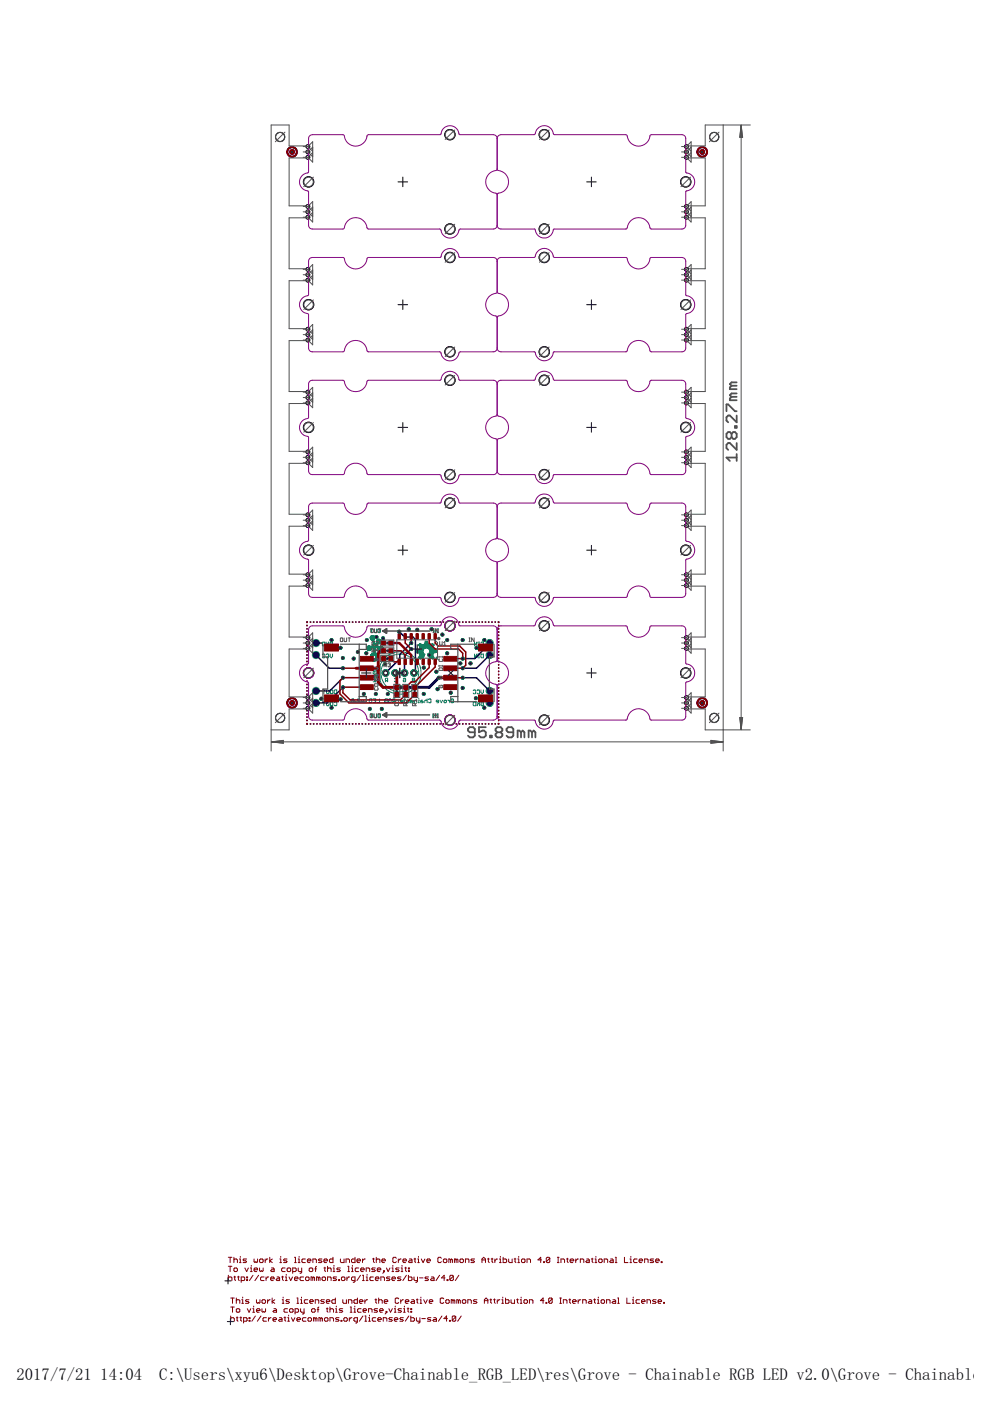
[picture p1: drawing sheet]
<svg xmlns="http://www.w3.org/2000/svg" width="210mm" height="297mm" viewBox="0 0 210 297" stroke-linecap="round" stroke-linejoin="round" font-family="sans-serif">
<defs><g id="words">
<g font-size="3.5">
<text x="3.5" y="292.5">2017/7/21</text>
<text x="21.3" y="292.5">14:04</text>
<text x="33.7" y="292.5">C:\Users\xyu6\Desktop\Grove-Chainable_RGB_LED\res\Grove - Chainable RGB LED v2.0\Grove - Chainable R</text>
</g>
</g></defs>
<g fill="none" stroke="#008080" stroke-width=".21">
<path d="M61.7 32.2h.5M61.9 32v.5M148.6 32.2h.5M148.9 32v.5M66.7 138.9h.6M66.7 136.3h.6M67 136v.7M67 138.6v.6M68.3 138.8l.2-.1 .4 .1v.5l-.2 .2-.4-.2M68.5 136.1h.4v.8l-.6-.1zM69.2 138.8l.1-.1 .4 .1v.5l-.1 .2-.4-.2M69.2 136.1v.8l.5-.8v.8"/>
<path d="M70 136.3l.1-.2 .4 .2v.5l-.4 .1-.1-.4h.3M70 138.7v.5l.3 .3 .2-.3v-.5M78.5 133.3h.5M78.8 133.3v.8M79.3 133.3v.7l.2 .1 .3-.1v-.7M80.1 133.5l.2-.2 .4 .2-.2 .6-.4-.1zM81.1 133.8h10M81.6 139.8v1M81.6 134h.4M81.7 133.6h.3M81.8 134.1h.2M81.8 133.4h.2"/>
<path d="M82 133.3l-.9 .5M82 133.3v1l-.9-.5M82 133.3l-.5 .5 .4 .4M88.3 137.9h.5l.3-.7-.3-.5 .3-.2 .5 .3 .5-.2 .1-.5h.4l.1 .5 .5 .2 .4-.3 .4 .2-.4 .5 .3 .7h.5v.3l-.5 .2-.3 .6M88.3 138.2l.7 .2 .1 .6M88.3 138.1h1.3M88.3 138h1.3M88.3 137.9h1.4M88.4 138.3h1.2M88.9 139.3h.9M88.9 137.8h.8M88.9 136.8h.7"/>
<path d="M88.9 136.7h.5M88.9 139.5h.5M88.9 137.6h.8M88.9 136.9h3M88.9 139.2h.9M89 138.4h.7M89 137.5h.9M89 136.6h.2M89 138.5h.8M89 138.6h.9M89 137.1h2.8M89 139.6h.2"/>
<path d="M89 139.1h.9M89 137.4h1.1M89 139l-.3 .4 .4 .4 .4-.3 .2 .1 .4-.9a.7 .7 0 0 1-.3-1.1 .7 .7 0 0 1 1.1 0 .7 .7 0 0 1-.2 1.1l.4 .9 .1-.1 .5 .3 .4-.4-.3-.4M89 138.7h1M89.1 138.9h.8M89.1 137.2h2.6M89.1 139h.8M89.6 139.5h.1M89.7 136.8h1.5M89.9 136.7h1M90 138.7l-.3 .8-.2-.1-.4 .2-.3-.2 .3-.4M90.1 136.6h.6"/>
<path d="M90.1 136.4h.6M90.2 136.3h.5M90.2 136.2h.5M90.7 138.7l.4 .7 .5 .2 .3-.2-.3-.4M90.8 136.6l.4 .1 .5-.3 .4 .4-.4 .4 .2 .5M90.8 136.6l-.2-.6h-.5l-.1 .6-.4 .1-.5-.3-.4 .4 .4 .4M90.8 138.7h.9M90.8 138.9h.9M90.8 137.4h.9M90.9 139h.8M90.9 138.6h.9M90.9 137.5h.9"/>
<path d="M91 139.1h.7M91 139.2h.8M91 137.6h.8M91.1 139.3h.8M91.1 138.5v-.8l-.4-.3h-.5l-.5 .2-.1 .6 .4 .5M91.1 138.5l-.4 .2M91.1 138.5h.7M91.1 138.4h.8M91.1 138.3h1.2M91.1 138.1h1.3M91.1 138h1.3M91.1 137.9h1.3"/>
<path d="M91.1 137.8h.7M91.3 136.8h.6M91.4 139.5h.4M91.4 136.7h.6M91.5 136.6h.3M91.5 139.6h.2M91.7 137.3h-2.7l-.2 .4-.5 .1v.5l.5 .2 .2 .4M91.9 133.3v.8l.5-.8v.8M91.9 137.7l.6 .1v.5l-.5 .2M91.9 138.5l-.1 .4M92 139.8h1M92.5 139.3v1"/>
<path d="M92.7 134.1h.3M92.7 133.3h.3M92.8 133.3v.8M100.6 136.1v.8l.5-.8v.8M100.6 138.7v.8l.5-.8v.8M101.4 139.5h.3M101.4 138.7h.3M101.4 136.1h.3M101.4 136.9h.3M101.6 136.1v.8M101.6 138.7v.8M102 136.3l.1-.2 .4 .2v.5l-.1 .1-.4-.1"/>
<path d="M102.1 138.7h.4v.8l-.5-.2zM103.6 138.9h.5M103.6 136.3h.5M103.8 136.1v.5M103.8 138.6v.5M61.7 149h.5M61.9 148.8v.5M66.7 149h.6M66.7 146.5h.6M67 146.2v.6M67 148.7v.7M68.4 148.8h.5"/>
<path d="M68.4 146.3h.5M68.7 146.3v.8M68.7 148.8v.8M69.2 148.8l.2 .8 .4-.1v-.7M69.2 146.3l.2 .8 .4-.2v-.6M70.2 148.8l.4 .2-.2 .6-.3-.1zM70.2 146.3l.4 .1-.2 .7-.3-.2zM70.9 149l.1-.2 .4 .2-.1 .6-.4-.1M71 146.3h.4v.8h-.4l-.1-.2zM74.5 148.3l.4-.1 .2 .6M74.5 148.3v.5l.2 .2 .4-.2M74.5 148.3l.6 .5"/>
<path d="M75.3 148.8l.2 .2zM76.3 148.3l-.1-.1-.4 .1 .5 .7h-.5M76.6 148.5l.2 .5 .3-.5M78.4 148.2h.4v.8l-.5-.2v-.5zM78.5 151.4h.5M78.8 151.4v.8M79.1 144h.5l.3 .3-.3 .2h-.5M79.1 143.7h.8l-.1-.5-.4 .1v.4M79.1 141.7l.7-.1 .1 .5h-.8zM79.1 143.2l.3 .3M79.1 148.2h.6v.8h-.6M79.3 151.4v.6l.2 .2 .3-.2v-.6"/>
<path d="M79.4 148.6h.3M79.5 141.7v.4M79.5 144v.5M79.8 142.4l.1 .1-.1 .4-.7-.1 .1-.4h.3v.2M80.3 151.4l.4 .1-.2 .7-.4-.2zM80.5 148.2v.8h-.6M81.1 151.6h10M81.1 140.3h1M81.6 151.4h.4M81.7 151.8h.3M81.7 148.2h.4v.8h-.4l-.1-.2zM81.7 148.6h.4"/>
<path d="M81.8 151.3h.2M82 151.1h.1M82 144.3l-.3 .2M82 151.1l-.5 .5 .5 .4M82 151.1v1l-.9-.5M82 151.1l-.9 .5M82.2 144.3l-.5-.1 .1-.4h.4v.7M82.4 148.3l.1-.1 .4 .1v.5l-.1 .2-.4-.2v-.2h.3M83.5 148.7l-.3 .3M83.6 143.9l.1-.1 .4 .1-.1 .6-.4-.1M83.7 148.7l-.5-.1 .2-.4h.3v.8M83.8 142.7h2"/>
<path d="M84.8 141.7v2M85.4 148.7h-.5l.1-.2 .4 .1-.2 .4h-.2M85.5 143.9l.1-.1 .4 .1-.1 .6-.4-.1v-.2h.3M85.7 149h.2M85.9 148.2h-.1v.8M86.7 148.2v.8h-.4l-.1-.4 .5-.1M87.4 143.9l.5-.1v.7l-.5-.1 .1-.2zM87.4 148.5l-.4 .1v.4h.4l.2-.2-.2-.1h-.4M87.5 144.2h.4M87.9 149l.1-.5h.4v.5M88.7 149h.2M88.8 148.1v.1"/>
<path d="M88.9 148.5h-.1v.5M89.6 148.5l-.4 .1v.4h.4l.1-.2-.1-.1h-.4M90.6 148.6l-.4-.1-.2 .5M90.6 148.2v.8M90.8 148.3l.2-.1 .4 .1-.2 .7-.4-.2M91.8 151.4v.8l.5-.8v.8M92.6 151.4h.3M92.6 152.2h.3M92.7 151.4v.8M93 148.7h-.5l.1-.2 .4 .1-.1 .4h-.3M93.3 148.5l.3 .5 .2-.5M94.3 148.5l.4 .1-.2 .4-.4-.2z"/>
<path d="M94.9 148.5l.4 .2M95.3 148.5v.5M95.6 148.3l.2-.1 .4 .1v.5l-.4 .2-.2-.4h.3M100.3 146.4l.2-.1 .4 .1-.2 .7-.4-.2M100.5 148.8h.4v.8l-.6-.1v-.5zM101.2 146.4l.1-.1 .4 .1-.1 .7-.4-.2M101.2 148.8v.8l.5-.8v.8M102 149l.1-.2 .4 .2v.5l-.4 .1-.1-.4h.2M102 146.3v.5l.2 .3 .3-.3v-.5M103.6 149h.5M103.6 146.5h.5M103.8 146.2v.5"/>
<path d="M103.8 148.8v.5M148.6 149h.5M148.9 148.8v.5"/>
<circle cx="67" cy="138.9" r=".76"/>
<circle cx="67" cy="136.3" r=".76"/>
<circle cx="103.8" cy="138.9" r=".76"/>
<circle cx="103.8" cy="136.3" r=".76"/>
<circle cx="67" cy="149" r=".76"/>
<circle cx="67" cy="146.5" r=".76"/>
<circle cx="84.8" cy="142.7" r="4"/>
<circle cx="84.8" cy="142.7" r="4.5"/>
<circle cx="103.8" cy="149" r=".76"/>
<circle cx="103.8" cy="146.5" r=".76"/>
</g>
<g fill="#008080" stroke="#008080" stroke-width=".21">
<path d="M79.1 140.1h.5z"/>
<path d="M79 140.1h.7z"/>
<path d="M79 140l.7 .1z"/>
<path d="M78.9 140h.9z"/>
<path d="M78.9 140h1z"/>
<path d="M78.8 139.9l1.1 .1z"/>
<path d="M78.8 139.9h1.1z"/>
<path d="M78.7 139.9h1.3z"/>
<path d="M78.7 139.8l1.3 .1z"/>
<path d="M78.7 139.8h1.3z"/>
<path d="M78.7 139.7l1.4 .1z"/>
<path d="M78.6 139.7h1.5z"/>
<path d="M79.4 139.7h.7z"/>
<path d="M78.6 139.7h.7z"/>
<path d="M79.5 139.6l.6 .1z"/>
<path d="M78.6 139.6l.6 .1z"/>
<path d="M79.5 139.6h.6z"/>
<path d="M78.6 139.6h.6z"/>
<path d="M79.6 139.6h.6z"/>
<path d="M78.5 139.6h.6z"/>
<path d="M79.6 139.5l.6 .1z"/>
<path d="M78.5 139.5l.6 .1z"/>
<path d="M79.7 139.5h.5z"/>
<path d="M78.5 139.5h.6z"/>
<path d="M78.5 139.5h.5z"/>
<path d="M79.7 139.4l.5 .1z"/>
<path d="M78.5 139.4l.5 .1z"/>
<path d="M79.7 139.4h.5z"/>
<path d="M78.5 139.4h.5z"/>
<path d="M79.7 139.3l.5 .1z"/>
<path d="M78.5 139.3l.5 .1z"/>
<path d="M79.7 139.3h.5z"/>
<path d="M78.5 139.3h.5z"/>
<path d="M79.7 139.2l.5 .1z"/>
<path d="M78.5 139.2l.5 .1z"/>
<path d="M79.7 139.2h.5z"/>
<path d="M78.5 139.2h.5z"/>
<path d="M79.7 139.1l.5 .1z"/>
<path d="M78.5 139.1l.5 .1z"/>
<path d="M79.7 139.1h.5z"/>
<path d="M78.5 139.1h.5z"/>
<path d="M79.7 139l.5 .1z"/>
<path d="M78.5 139l.6 .1z"/>
<path d="M79.6 139h.6z"/>
<path d="M78.5 139h.6z"/>
<path d="M78.6 139h.5z"/>
<path d="M79.5 139h.6z"/>
<path d="M79.5 138.9l.6 .1z"/>
<path d="M78.6 138.9l.6 .1z"/>
<path d="M78.6 138.9h1.5z"/>
<path d="M78.7 138.8l1.4 .1z"/>
<path d="M78.7 138.8h1.4z"/>
<path d="M78.7 138.7l1.3 .1z"/>
<path d="M78.7 138.7h1.3z"/>
<path d="M78.8 138.7h1.1z"/>
<path d="M78.8 138.6l1.1 .1z"/>
<path d="M78.8 138.6h1.1z"/>
<path d="M78.9 138.6h1z"/>
<path d="M78.9 138.6h.9z"/>
<path d="M79 138.5l.8 .1z"/>
<path d="M79 138.5h.7z"/>
<path d="M79.1 138.5h.6z"/>
<path d="M79.1 138.4l.6 .1z"/>
<path d="M79.1 138.4l.5 .1z"/>
<path d="M79.1 138.4h.5z"/>
<path d="M79.1 138.3l.5 .1z"/>
<path d="M79.2 138.3l.4 .1z"/>
<path d="M79.2 138.3h.4z"/>
<path d="M79.2 138.2l.4 .1z"/>
<path d="M79.2 138.2h.4z"/>
<path d="M79.2 138.1l.4 .1z"/>
<path d="M79.2 138.1h.4z"/>
<path d="M79.2 138l.4 .1z"/>
<path d="M79.2 138h.4z"/>
<path d="M80.6 137.9l.3 .1z"/>
<path d="M79.2 137.9l.4 .1z"/>
<path d="M80.5 137.9l.4 .1z"/>
<path d="M80.5 137.9h.5z"/>
<path d="M79.2 137.9h.4z"/>
<path d="M78.1 137.9h.3z"/>
<path d="M80.4 137.9h.6z"/>
<path d="M80.4 137.8l.6 .1z"/>
<path d="M79.2 137.8l.4 .1z"/>
<path d="M78 137.8l.5 .1z"/>
<path d="M80.3 137.8l.8 .1z"/>
<path d="M77.9 137.8l.6 .1z"/>
<path d="M80.3 137.8h.8z"/>
<path d="M79.2 137.8h.4z"/>
<path d="M77.9 137.8h.6z"/>
<path d="M77.9 137.8h.7z"/>
<path d="M80.3 137.7l.9 .1z"/>
<path d="M79.2 137.7l.4 .1z"/>
<path d="M77.9 137.7l.7 .1z"/>
<path d="M80.8 137.7l.4 .1z"/>
<path d="M80.3 137.7l.4 .1z"/>
<path d="M77.8 137.7l.8 .1z"/>
<path d="M80.8 137.7h.4z"/>
<path d="M80.3 137.7h.3z"/>
<path d="M79.2 137.7h.4z"/>
<path d="M77.8 137.7h.9z"/>
<path d="M80.9 137.7h.3z"/>
<path d="M80.9 137.6l.3 .1z"/>
<path d="M80.3 137.6l.3 .1z"/>
<path d="M79.2 137.6l.4 .1z"/>
<path d="M77.8 137.6l.9 .1z"/>
<path d="M80.9 137.6h.3z"/>
<path d="M80.3 137.6h.3z"/>
<path d="M79.2 137.6h.4z"/>
<path d="M78.3 137.6h.4z"/>
<path d="M77.8 137.6h.3z"/>
<path d="M78.4 137.6h.3z"/>
<path d="M77.7 137.6h.4z"/>
<path d="M81 137.6h.2z"/>
<path d="M80.3 137.6h.2z"/>
<path d="M77.7 137.6h.3z"/>
<path d="M81 137.5l.2 .1z"/>
<path d="M80.2 137.5l.3 .1z"/>
<path d="M79.2 137.5l.4 .1z"/>
<path d="M78.4 137.5l.3 .1z"/>
<path d="M77.7 137.5l.3 .1z"/>
<path d="M81 137.5h.2z"/>
<path d="M80.2 137.5h.3z"/>
<path d="M79.2 137.5h.4z"/>
<path d="M78.4 137.5h.3z"/>
<path d="M77.7 137.5h.3z"/>
<path d="M81 137.4l.2 .1z"/>
<path d="M80.2 137.4l.3 .1z"/>
<path d="M79.2 137.4l.4 .1z"/>
<path d="M78.4 137.4l.3 .1z"/>
<path d="M77.7 137.4l.3 .1z"/>
<path d="M81 137.4h.2z"/>
<path d="M80.2 137.4h.3z"/>
<path d="M79.2 137.4h.4z"/>
<path d="M78.4 137.4h.3z"/>
<path d="M77.7 137.4h.3z"/>
<path d="M80.9 137.4h.3z"/>
<path d="M80.1 137.4h.5z"/>
<path d="M79.1 137.4h.6z"/>
<path d="M80.9 137.3l.3 .1z"/>
<path d="M80.1 137.3l.5 .1z"/>
<path d="M79.1 137.3l.6 .1z"/>
<path d="M78.4 137.3l.3 .1z"/>
<path d="M77.7 137.3l.3 .1z"/>
<path d="M80 137.3l.6 .1z"/>
<path d="M80.8 137.3h.4z"/>
<path d="M79.9 137.3h.7z"/>
<path d="M79.1 137.3h.6z"/>
<path d="M78.4 137.3h.4z"/>
<path d="M77.7 137.3h.3z"/>
<path d="M79.8 137.3h.9z"/>
<path d="M79.1 137.3h.7z"/>
<path d="M78.4 137.3h.5z"/>
<path d="M77.8 137.3h.3z"/>
<path d="M79 137.2l2.2 .1z"/>
<path d="M78.3 137.2l.6 .1z"/>
<path d="M77.8 137.2l.3 .1z"/>
<path d="M79 137.2h2.1z"/>
<path d="M78.3 137.2h.6z"/>
<path d="M77.8 137.2h.3z"/>
<path d="M77.8 137.2h3.3z"/>
<path d="M80.3 137.2h.8z"/>
<path d="M77.8 137.2h2.4z"/>
<path d="M80.3 137.1l.8 .1z"/>
<path d="M79.5 137.1l.6 .1z"/>
<path d="M77.8 137.1l1.6 .1z"/>
<path d="M80.4 137.1h.7z"/>
<path d="M79.5 137.1h.6z"/>
<path d="M77.8 137.1h1.5z"/>
<path d="M80.5 137.1h.5z"/>
<path d="M79.6 137.1h.3z"/>
<path d="M78.8 137.1h.4z"/>
<path d="M77.9 137.1h.7z"/>
<path d="M77.9 137.1h.6z"/>
<path d="M80.5 137l.4 .1z"/>
<path d="M79.6 137l.3 .1z"/>
<path d="M78.9 137l.3 .1z"/>
<path d="M78 137l.5 .1z"/>
<path d="M80.6 137l.3 .1z"/>
<path d="M79.6 137h.3z"/>
<path d="M78.9 137h.3z"/>
<path d="M78 137h.4z"/>
<path d="M79.6 136.9l.3 .1z"/>
<path d="M78.9 136.9l.3 .1z"/>
<path d="M78.1 136.9l.3 .1z"/>
<path d="M78.2 136.9l.1 .1z"/>
<path d="M79.6 136.9h.3z"/>
<path d="M78.9 136.9h.3z"/>
<path d="M79.6 136.8l.3 .1z"/>
<path d="M78.9 136.8l.3 .1z"/>
<path d="M79.6 136.8h.3z"/>
<path d="M78.9 136.8h.3z"/>
<path d="M79 136.8h.2z"/>
<path d="M79.6 136.7l.3 .1z"/>
<path d="M79 136.7l.3 .1z"/>
<path d="M79.5 136.7h.4z"/>
<path d="M79 136.7h.3z"/>
<path d="M79.4 136.7h.5z"/>
<path d="M79 136.7h.4z"/>
<path d="M79 136.7h.9z"/>
<path d="M79 136.6l.9 .1z"/>
<path d="M79.1 136.6h.8z"/>
<path d="M79.1 136.5l.9 .1z"/>
<path d="M79.2 136.5h.8z"/>
<path d="M80.2 136.5h.2z"/>
<path d="M79.7 136.5h.4z"/>
<path d="M79.2 136.5h.4z"/>
<path d="M79.8 136.4l.7 .1z"/>
<path d="M79.2 136.4l.4 .1z"/>
<path d="M79.8 136.4l.8 .1z"/>
<path d="M79.2 136.4l.3 .1z"/>
<path d="M79.8 136.4h.8z"/>
<path d="M79.2 136.4h.2z"/>
<path d="M79.8 136.3l.8 .1z"/>
<path d="M79.2 136.3l.2 .1z"/>
<path d="M79.8 136.3l.9 .1z"/>
<path d="M79.8 136.3h.9z"/>
<path d="M79.2 136.3h.2z"/>
<path d="M79.8 136.2l1 .1z"/>
<path d="M79.2 136.2l.2 .1z"/>
<path d="M80.4 136.2h.4z"/>
<path d="M79.8 136.2h.4z"/>
<path d="M79.2 136.2h.2z"/>
<path d="M79.8 136.2h.3z"/>
<path d="M79.1 136.2h.3z"/>
<path d="M80.5 136.1l.3 .1z"/>
<path d="M79.8 136.1l.3 .1z"/>
<path d="M79.1 136.1l.3 .1z"/>
<path d="M80.5 136.1h.3z"/>
<path d="M79.8 136.1h.3z"/>
<path d="M79.1 136.1h.2z"/>
<path d="M80.5 136l.3 .1z"/>
<path d="M79.8 136l.3 .1z"/>
<path d="M79.1 136l.2 .1z"/>
<path d="M80.5 136h.3z"/>
<path d="M79.8 136h.3z"/>
<path d="M79.1 136h.2z"/>
<path d="M80.5 135.9l.3 .1z"/>
<path d="M79.8 135.9l.3 .1z"/>
<path d="M79.1 135.9l.2 .1z"/>
<path d="M80.5 135.9h.3z"/>
<path d="M79.8 135.9h.3z"/>
<path d="M79.1 135.9h.2z"/>
<path d="M80.5 135.8l.3 .1z"/>
<path d="M79.8 135.8l.3 .1z"/>
<path d="M79 135.8l.2 .1z"/>
<path d="M80.5 135.8h.3z"/>
<path d="M79.8 135.8h.4z"/>
<path d="M79 135.8h.2z"/>
<path d="M80.3 135.8h.5z"/>
<path d="M79.9 135.8h.8z"/>
<path d="M79.9 135.7l.8 .1z"/>
<path d="M79 135.7l.2 .1z"/>
<path d="M79.9 135.7h.8z"/>
<path d="M78.8 135.7h.5z"/>
<path d="M79.9 135.7h.7z"/>
<path d="M78.8 135.7h.4z"/>
<path d="M80 135.7h.6z"/>
<path d="M80 135.6l.6 .1z"/>
<path d="M78.7 135.6l.6 .1z"/>
<path d="M80.1 135.6h.4z"/>
<path d="M78.7 135.6h.6z"/>
<path d="M78.6 135.6h.8z"/>
<path d="M80.1 135.5l.3 .1z"/>
<path d="M78.6 135.5l.8 .1z"/>
<path d="M80.2 135.5l.2 .1z"/>
<path d="M78.6 135.5h.8z"/>
<path d="M78.6 135.4l.8 .1z"/>
<path d="M79.1 135.4l.3 .1z"/>
<path d="M78.5 135.4l.4 .1z"/>
<path d="M79.2 135.4h.3z"/>
<path d="M78.5 135.4h.3z"/>
<path d="M79.2 135.3l.3 .1z"/>
<path d="M78.5 135.3l.3 .1z"/>
<path d="M79.2 135.3h.3z"/>
<path d="M78.5 135.3h.3z"/>
<path d="M79.2 135.3h.2z"/>
<path d="M79.2 135.2l.2 .1z"/>
<path d="M78.5 135.2l.3 .1z"/>
<path d="M79.2 135.2h.2z"/>
<path d="M78.5 135.2h.2z"/>
<path d="M78.5 135.2h.3z"/>
<path d="M79.2 135.1l.3 .1z"/>
<path d="M78.5 135.1l.3 .1z"/>
<path d="M79.2 135.1h.3z"/>
<path d="M78.5 135.1h.3z"/>
<path d="M79.2 135l.3 .1z"/>
<path d="M78.5 135l.3 .1z"/>
<path d="M79.1 135l.3 .1z"/>
<path d="M78.5 135l.4 .1z"/>
<path d="M79.1 135h.3z"/>
<path d="M78.5 135h.4z"/>
<path d="M78.6 135h.8z"/>
<path d="M78.6 134.9l.8 .1z"/>
<path d="M78.6 134.9h.8z"/>
<path d="M78.7 134.9h.6z"/>
<path d="M78.7 134.8l.6 .1z"/>
<path d="M78.7 134.8h.6z"/>
<path d="M78.8 134.8h.4z"/>
</g>
<g fill="#000080" stroke="#000080" stroke-width=".21">
<path d="M148.2 31.4a1.12 1.12 0 0 1 1.7 .3 1.12 1.12 0 0 1-.8 1.6 1.12 1.12 0 0 1-1.3-1.1h.2a.91 .91 0 0 1 1.3-.8 .91 .91 0 0 1 .2 1.5 .91 .91 0 0 1-1.5-.4v-.3h-.2v-.3z" fill-rule="evenodd"/>
<path d="M61.2 31.4a1.11 1.11 0 0 1 1.7 .3 1.11 1.11 0 0 1-.7 1.6 1.11 1.11 0 0 1-1.4-1.1h.2a.91 .91 0 0 1 1.3-.8 .91 .91 0 0 1 .2 1.5 .91 .91 0 0 1-1.5-.4v-.3h-.2l.1-.3z" fill-rule="evenodd"/>
<path d="M61.2 148.2a1.11 1.11 0 0 1 1.7 .3 1.11 1.11 0 0 1-.7 1.6 1.11 1.11 0 0 1-1.4-1.1h.2a.91 .91 0 0 1 1.3-.8 .91 .91 0 0 1 .2 1.5 .91 .91 0 0 1-1.5-.4v-.3h-.2l.1-.3z" fill-rule="evenodd"/>
<path d="M148.2 148.2a1.12 1.12 0 0 1 1.7 .4 1.12 1.12 0 0 1-.8 1.5 1.12 1.12 0 0 1-1.3-1.1h.2a.91 .91 0 0 1 1.3-.8 .91 .91 0 0 1 .2 1.5 .91 .91 0 0 1-1.5-.4v-.3h-.2v-.3z" fill-rule="evenodd"/>
<circle cx="103.8" cy="149" r=".57"/>
<circle cx="103.8" cy="146.5" r=".57"/>
<circle cx="103.8" cy="138.9" r=".57"/>
<circle cx="103.8" cy="136.3" r=".57"/>
<circle cx="67" cy="136.3" r=".57"/>
<circle cx="67" cy="138.9" r=".57"/>
<circle cx="67" cy="146.5" r=".57"/>
<circle cx="67" cy="149" r=".57"/>
<circle cx="148.9" cy="32.2" r=".51"/>
<circle cx="61.9" cy="32.2" r=".51"/>
<circle cx="61.9" cy="149" r=".51"/>
<circle cx="148.9" cy="149" r=".51"/>
</g>
<g fill="none" stroke="#000080" stroke-width=".32">
<path d="M65.1 132.6v.1M65.1 133.3v.1M65.1 134h.1M65.1 134.7h.1M65.1 135.4h.1M65.1 136.1h.1M65.1 136.8h.1M65.1 137.4v.1M65.1 138.1v.1M65.1 138.8v.1M65.1 139.5v.1M65.2 131.9l-.1 .1"/>
<path d="M65.8 131.9h.1M66.5 131.9h.1M67 138.9l2.8 2.8h2.9M67 136.3h1.3M67.2 131.9h.1M67.8 131.9h.1M68.5 131.9h.1M69.2 131.9h.1M69.9 131.9h.1M70.6 131.9h.1M71.3 131.9h.1M72 131.9h.1"/>
<path d="M72.7 131.9h.1M73.3 131.9h.1M74 131.9h.1M74.7 131.9h.1M75.4 131.9h.1M76.1 131.9h.1M76.8 131.9h.1M77.5 131.9h.1M78.1 131.9h.1M78.8 131.9h.1M79.5 131.9h.1M80.2 131.9h.1"/>
<path d="M80.9 131.9h.1M81.6 131.9h.1M82.3 131.9h.1M83 131.9h.1M83.7 131.9h.1M84.3 131.9h.1M84.6 133.9l1.2 1.2h1.8l.5 .5v6.8l-.3 .3M85 131.9h.1M85.7 131.9h.1M86.4 131.9h.1M87.1 131.9h.1M87.2 137.6l-1.4 1.4v3.7"/>
<path d="M87.2 136.3l-2.4 2.4v1l-3 3M87.8 131.9h.1M88.5 131.9h.1M89.2 131.9h.1M89.8 131.9h.1M90.5 131.9h.1M91.2 131.9h.1M91.9 131.9h.1M92.6 131.9h.1M93.3 131.9h.1M94 131.9h.1M94.7 131.9h.1"/>
<path d="M95.3 131.9h.1M96 131.9h.1M96.7 131.9h.1M97.4 131.9h.1M98.1 131.9h.1M98.8 131.9h.1M99.5 131.9h.1M100.1 131.9h.1M100.8 131.9h.1M101.5 131.9h.1M102.2 131.9h.1M102.9 131.9h.1"/>
<path d="M103.6 131.9h.1M103.8 138.9l-2.8 2.8h-2.9M103.8 136.3l-3.2 3.3h-2.5M104.3 131.9h.1M105 131.9h.1M105.6 131.9l.1 .1M105.7 132.6v.1M105.7 133.3v.1M105.7 134h.1M105.7 134.7h.1M105.7 135.4h.1M105.7 136.1h.1"/>
<path d="M105.7 136.8h.1M105.7 137.4v.1M105.7 138.1v.1M105.7 138.8v.1M105.7 139.5v.1M65.1 153.4l.1 .1M65.1 140.2v.1M65.1 140.9v.1M65.1 141.6v.1M65.1 142.3v.1M65.1 143v.1M65.1 143.7v.1"/>
<path d="M65.1 144.4v.1M65.1 145.1v.1M65.1 145.8v.1M65.1 146.5h.1M65.1 147.2h.1M65.1 147.8v.1M65.1 148.5v.1M65.1 149.2v.1M65.1 149.9v.1M65.1 150.6v.1M65.1 151.3v.1M65.1 152v.1"/>
<path d="M65.1 152.7v.1M65.8 153.5h.1M66.5 153.5h.1M67.2 153.5h.1M67.8 153.5h.1M68.5 153.5h.1M69.2 153.5h.1M69.9 153.5h.1M70.6 153.5h.1M71.3 153.5h.1M72 153.5h.1M72.7 153.5h.1"/>
<path d="M72.7 143.7l-2.8 2.8h-2.9M72.7 145.7l-3.3 3.3h-2.4M73.3 153.5h.1M74 153.5h.1M74.7 153.5h.1M75.4 153.5h.1M76.1 153.5h.1M76.8 153.5h.1M77.5 153.5h.1M78.1 153.5h.1M78.8 153.5h.1M79.5 153.5h.1"/>
<path d="M80.2 153.5h.1M80.9 153.5h.1M81.6 153.5h.1M82.3 153.5h.1M83 153.5h.1M83.7 153.5h.1M84.3 153.5h.1M85 153.5h.1M85.7 153.5h.1M86.4 153.5h.1M87.1 153.5h.1M87.8 153.5h.1"/>
<path d="M88.5 153.5h.1M89.2 153.5h.1M89.8 153.5h.1M90.5 153.5h.1M91.2 153.5h.1M91.9 153.5h.1M92.6 153.5h.1M93.3 153.5h.1M94 153.5h.1M94.7 153.5h.1M95.3 153.5h.1M96 153.5h.1"/>
<path d="M96.7 153.5h.1M97.4 153.5h.1M98.1 153.5h.1M98.1 143.7h2.9l2.8 2.8M98.8 153.5h.1M99.5 153.5h.1M100.1 153.5h.1M100.8 153.5h.1M101.5 153.5h.1M102.2 153.5h.1M102.9 153.5h.1M103.6 153.5h.1"/>
<path d="M104.3 153.5h.1M105 153.5h.1M105.7 140.2v.1M105.7 140.9v.1M105.7 141.6v.1M105.7 142.3v.1M105.7 143v.1M105.7 143.7v.1M105.7 144.4v.1M105.7 145.1v.1M105.7 145.8v.1M105.7 146.5h.1"/>
<path d="M105.7 147.2h.1M105.7 147.8v.1M105.7 148.5v.1M105.7 149.2v.1M105.7 149.9v.1M105.7 150.6v.1M105.7 151.3v.1M105.7 152v.1M105.7 152.7v.1M105.7 153.4l-.1 .1"/>
</g>
<path d="M93 143.7l-2 2h-6.1" fill="none" stroke="#000080" stroke-width=".61"/>
<circle cx="81.8" cy="142.7" r=".7" fill="#008000" stroke="#008000" stroke-width=".21"/>
<circle cx="81.8" cy="142.7" r=".42" fill="#fff" stroke="#000" stroke-width=".21"/>
<circle cx="83.8" cy="142.7" r=".7" fill="#008000" stroke="#008000" stroke-width=".21"/>
<circle cx="83.8" cy="142.7" r=".42" fill="#fff" stroke="#000" stroke-width=".21"/>
<circle cx="85.8" cy="142.7" r=".7" fill="#008000" stroke="#008000" stroke-width=".21"/>
<circle cx="85.8" cy="142.7" r=".42" fill="#fff" stroke="#000" stroke-width=".21"/>
<circle cx="87.8" cy="142.7" r=".7" fill="#008000" stroke="#008000" stroke-width=".21"/>
<circle cx="87.8" cy="142.7" r=".42" fill="#fff" stroke="#000" stroke-width=".21"/>
<circle cx="87.2" cy="137.6" r=".32" fill="#008000" stroke="#008000" stroke-width=".21"/>
<circle cx="87.2" cy="137.6" r=".15" fill="#fff" stroke="#000" stroke-width=".21"/>
<circle cx="98.1" cy="143.7" r=".32" fill="#008000" stroke="#008000" stroke-width=".21"/>
<circle cx="98.1" cy="143.7" r=".15" fill="#fff" stroke="#000" stroke-width=".21"/>
<circle cx="72.7" cy="141.7" r=".32" fill="#008000" stroke="#008000" stroke-width=".21"/>
<circle cx="72.7" cy="141.7" r=".15" fill="#fff" stroke="#000" stroke-width=".21"/>
<circle cx="84.9" cy="145.7" r=".32" fill="#008000" stroke="#008000" stroke-width=".21"/>
<circle cx="84.9" cy="145.7" r=".15" fill="#fff" stroke="#000" stroke-width=".21"/>
<circle cx="93" cy="143.7" r=".32" fill="#008000" stroke="#008000" stroke-width=".21"/>
<circle cx="93" cy="143.7" r=".15" fill="#fff" stroke="#000" stroke-width=".21"/>
<circle cx="81.7" cy="140.8" r=".32" fill="#008000" stroke="#008000" stroke-width=".21"/>
<circle cx="81.7" cy="140.8" r=".15" fill="#fff" stroke="#000" stroke-width=".21"/>
<circle cx="79.8" cy="135.1" r=".32" fill="#008000" stroke="#008000" stroke-width=".21"/>
<circle cx="79.8" cy="135.1" r=".15" fill="#fff" stroke="#000" stroke-width=".21"/>
<circle cx="82.2" cy="147.1" r=".32" fill="#008000" stroke="#008000" stroke-width=".21"/>
<circle cx="82.2" cy="147.1" r=".15" fill="#fff" stroke="#000" stroke-width=".21"/>
<circle cx="79.7" cy="147.1" r=".32" fill="#008000" stroke="#008000" stroke-width=".21"/>
<circle cx="79.7" cy="147.1" r=".15" fill="#fff" stroke="#000" stroke-width=".21"/>
<circle cx="77.2" cy="147.1" r=".32" fill="#008000" stroke="#008000" stroke-width=".21"/>
<circle cx="77.2" cy="147.1" r=".15" fill="#fff" stroke="#000" stroke-width=".21"/>
<circle cx="77.8" cy="135.7" r=".32" fill="#008000" stroke="#008000" stroke-width=".21"/>
<circle cx="77.8" cy="135.7" r=".15" fill="#fff" stroke="#000" stroke-width=".21"/>
<circle cx="75.9" cy="138.2" r=".32" fill="#008000" stroke="#008000" stroke-width=".21"/>
<circle cx="75.9" cy="138.2" r=".15" fill="#fff" stroke="#000" stroke-width=".21"/>
<circle cx="72.7" cy="139.5" r=".32" fill="#008000" stroke="#008000" stroke-width=".21"/>
<circle cx="72.7" cy="139.5" r=".15" fill="#fff" stroke="#000" stroke-width=".21"/>
<circle cx="94.8" cy="138.5" r=".32" fill="#008000" stroke="#008000" stroke-width=".21"/>
<circle cx="94.8" cy="138.5" r=".15" fill="#fff" stroke="#000" stroke-width=".21"/>
<circle cx="92.5" cy="142.4" r=".32" fill="#008000" stroke="#008000" stroke-width=".21"/>
<circle cx="92.5" cy="142.4" r=".15" fill="#fff" stroke="#000" stroke-width=".21"/>
<circle cx="92.8" cy="146.1" r=".32" fill="#008000" stroke="#008000" stroke-width=".21"/>
<circle cx="92.8" cy="146.1" r=".15" fill="#fff" stroke="#000" stroke-width=".21"/>
<circle cx="89.9" cy="147.1" r=".32" fill="#008000" stroke="#008000" stroke-width=".21"/>
<circle cx="89.9" cy="147.1" r=".15" fill="#fff" stroke="#000" stroke-width=".21"/>
<circle cx="98.1" cy="145.9" r=".32" fill="#008000" stroke="#008000" stroke-width=".21"/>
<circle cx="98.1" cy="145.9" r=".15" fill="#fff" stroke="#000" stroke-width=".21"/>
<circle cx="91" cy="138.9" r=".32" fill="#008000" stroke="#008000" stroke-width=".21"/>
<circle cx="91" cy="138.9" r=".15" fill="#fff" stroke="#000" stroke-width=".21"/>
<circle cx="94.8" cy="135.7" r=".32" fill="#008000" stroke="#008000" stroke-width=".21"/>
<circle cx="94.8" cy="135.7" r=".15" fill="#fff" stroke="#000" stroke-width=".21"/>
<circle cx="98.1" cy="135.7" r=".32" fill="#008000" stroke="#008000" stroke-width=".21"/>
<circle cx="98.1" cy="135.7" r=".15" fill="#fff" stroke="#000" stroke-width=".21"/>
<circle cx="78.4" cy="150.3" r=".32" fill="#008000" stroke="#008000" stroke-width=".21"/>
<circle cx="78.4" cy="150.3" r=".15" fill="#fff" stroke="#000" stroke-width=".21"/>
<circle cx="81" cy="150.3" r=".32" fill="#008000" stroke="#008000" stroke-width=".21"/>
<circle cx="81" cy="150.3" r=".15" fill="#fff" stroke="#000" stroke-width=".21"/>
<circle cx="86.7" cy="133.4" r=".32" fill="#008000" stroke="#008000" stroke-width=".21"/>
<circle cx="86.7" cy="133.4" r=".15" fill="#fff" stroke="#000" stroke-width=".21"/>
<circle cx="81.2" cy="135.3" r=".32" fill="#008000" stroke="#008000" stroke-width=".21"/>
<circle cx="81.2" cy="135.3" r=".15" fill="#fff" stroke="#000" stroke-width=".21"/>
<circle cx="101" cy="137.4" r=".32" fill="#008000" stroke="#008000" stroke-width=".21"/>
<circle cx="101" cy="137.4" r=".15" fill="#fff" stroke="#000" stroke-width=".21"/>
<circle cx="100.9" cy="148" r=".32" fill="#008000" stroke="#008000" stroke-width=".21"/>
<circle cx="100.9" cy="148" r=".15" fill="#fff" stroke="#000" stroke-width=".21"/>
<circle cx="72.2" cy="137.4" r=".32" fill="#008000" stroke="#008000" stroke-width=".21"/>
<circle cx="72.2" cy="137.4" r=".15" fill="#fff" stroke="#000" stroke-width=".21"/>
<circle cx="72.2" cy="148.3" r=".32" fill="#008000" stroke="#008000" stroke-width=".21"/>
<circle cx="72.2" cy="148.3" r=".15" fill="#fff" stroke="#000" stroke-width=".21"/>
<circle cx="93.8" cy="134.6" r=".32" fill="#008000" stroke="#008000" stroke-width=".21"/>
<circle cx="93.8" cy="134.6" r=".15" fill="#fff" stroke="#000" stroke-width=".21"/>
<circle cx="91.5" cy="133.4" r=".32" fill="#008000" stroke="#008000" stroke-width=".21"/>
<circle cx="91.5" cy="133.4" r=".15" fill="#fff" stroke="#000" stroke-width=".21"/>
<circle cx="88.5" cy="133.5" r=".32" fill="#008000" stroke="#008000" stroke-width=".21"/>
<circle cx="88.5" cy="133.5" r=".15" fill="#fff" stroke="#000" stroke-width=".21"/>
<circle cx="89.9" cy="141.5" r=".32" fill="#008000" stroke="#008000" stroke-width=".21"/>
<circle cx="89.9" cy="141.5" r=".15" fill="#fff" stroke="#000" stroke-width=".21"/>
<circle cx="95.6" cy="146.9" r=".32" fill="#008000" stroke="#008000" stroke-width=".21"/>
<circle cx="95.6" cy="146.9" r=".15" fill="#fff" stroke="#000" stroke-width=".21"/>
<circle cx="75" cy="139.6" r=".32" fill="#008000" stroke="#008000" stroke-width=".21"/>
<circle cx="75" cy="139.6" r=".15" fill="#fff" stroke="#000" stroke-width=".21"/>
<circle cx="77.7" cy="138.5" r=".32" fill="#008000" stroke="#008000" stroke-width=".21"/>
<circle cx="77.7" cy="138.5" r=".15" fill="#fff" stroke="#000" stroke-width=".21"/>
<circle cx="70.3" cy="150.1" r=".32" fill="#008000" stroke="#008000" stroke-width=".21"/>
<circle cx="70.3" cy="150.1" r=".15" fill="#fff" stroke="#000" stroke-width=".21"/>
<circle cx="102.7" cy="135.7" r=".32" fill="#008000" stroke="#008000" stroke-width=".21"/>
<circle cx="102.7" cy="135.7" r=".15" fill="#fff" stroke="#000" stroke-width=".21"/>
<circle cx="99.8" cy="140.7" r=".32" fill="#008000" stroke="#008000" stroke-width=".21"/>
<circle cx="99.8" cy="140.7" r=".15" fill="#fff" stroke="#000" stroke-width=".21"/>
<circle cx="97.6" cy="140.7" r=".32" fill="#008000" stroke="#008000" stroke-width=".21"/>
<circle cx="97.6" cy="140.7" r=".15" fill="#fff" stroke="#000" stroke-width=".21"/>
<circle cx="102.7" cy="150.1" r=".32" fill="#008000" stroke="#008000" stroke-width=".21"/>
<circle cx="102.7" cy="150.1" r=".15" fill="#fff" stroke="#000" stroke-width=".21"/>
<circle cx="68.1" cy="148.1" r=".32" fill="#008000" stroke="#008000" stroke-width=".21"/>
<circle cx="68.1" cy="148.1" r=".15" fill="#fff" stroke="#000" stroke-width=".21"/>
<circle cx="70.3" cy="135.7" r=".32" fill="#008000" stroke="#008000" stroke-width=".21"/>
<circle cx="70.3" cy="135.7" r=".15" fill="#fff" stroke="#000" stroke-width=".21"/>
<circle cx="98.1" cy="141.7" r=".32" fill="#008000" stroke="#008000" stroke-width=".21"/>
<circle cx="98.1" cy="141.7" r=".15" fill="#fff" stroke="#000" stroke-width=".21"/>
<circle cx="98.1" cy="139.6" r=".32" fill="#008000" stroke="#008000" stroke-width=".21"/>
<circle cx="98.1" cy="139.6" r=".15" fill="#fff" stroke="#000" stroke-width=".21"/>
<circle cx="72.7" cy="143.7" r=".32" fill="#008000" stroke="#008000" stroke-width=".21"/>
<circle cx="72.7" cy="143.7" r=".15" fill="#fff" stroke="#000" stroke-width=".21"/>
<circle cx="72.7" cy="145.7" r=".32" fill="#008000" stroke="#008000" stroke-width=".21"/>
<circle cx="72.7" cy="145.7" r=".15" fill="#fff" stroke="#000" stroke-width=".21"/>
<circle cx="87.2" cy="136.3" r=".32" fill="#008000" stroke="#008000" stroke-width=".21"/>
<circle cx="87.2" cy="136.3" r=".15" fill="#fff" stroke="#000" stroke-width=".21"/>
<circle cx="84.6" cy="133.9" r=".32" fill="#008000" stroke="#008000" stroke-width=".21"/>
<circle cx="84.6" cy="133.9" r=".15" fill="#fff" stroke="#000" stroke-width=".21"/>
<g fill="#800000" stroke="#800000" stroke-width=".21">
<path d="M94.1 139.2h2.7v1h-2.7z"/>
<path d="M94.1 141.2h2.7v1h-2.7z"/>
<path d="M94.1 143.2h2.7v1h-2.7z"/>
<path d="M94.1 145.2h2.7v1h-2.7z"/>
<path d="M101.5 136.5h3v1.5h-3z"/>
<path d="M101.5 147.3h3v1.5h-3z"/>
<path d="M76.4 145.2h2.7v1h-2.7z"/>
<path d="M76.4 143.2h2.7v1h-2.7z"/>
<path d="M76.4 141.2h2.7v1h-2.7z"/>
<path d="M76.4 139.2h2.7v1h-2.7z"/>
<path d="M68.8 147.3h3v1.5h-3z"/>
<path d="M68.8 136.5h3v1.5h-3z"/>
</g>
<g fill="#800000" stroke="#800000" stroke-width=".21">
<path d="M87.5 145.3h.9v.8h-.9z" fill-rule="evenodd"/>
<path d="M87.5 146.8h.9v.9h-.9z" fill-rule="evenodd"/>
<path d="M85.6 145.3h.9v.8h-.9z" fill-rule="evenodd"/>
<path d="M85.6 146.8h.9v.9h-.9z" fill-rule="evenodd"/>
<path d="M82.5 139.2h.8v.8h-.8z" fill-rule="evenodd"/>
<path d="M80.9 139.2h.9v.8h-.9z" fill-rule="evenodd"/>
<path d="M82.5 137.6h.8v.8h-.8z" fill-rule="evenodd"/>
<path d="M80.9 137.6h.9v.8h-.9z" fill-rule="evenodd"/>
<path d="M83.7 146.8h.8v.9h-.8z" fill-rule="evenodd"/>
<path d="M83.7 145.3h.8v.8h-.8z" fill-rule="evenodd"/>
<path d="M80.9 135.9h.9v.8h-.9z" fill-rule="evenodd"/>
<path d="M82.5 135.9h.8v.8h-.8z" fill-rule="evenodd"/>
<path d="M92 134.4h.5v1l-.1 .1-.4-.1z" fill-rule="evenodd"/>
<path d="M90.8 134.4h.4v1l-.1 .1-.4-.1z" fill-rule="evenodd"/>
<path d="M89.5 134.4h.5v1l-.1 .1-.4-.1z" fill-rule="evenodd"/>
<path d="M88.2 134.4h.5v1l-.1 .1-.4-.1z" fill-rule="evenodd"/>
<path d="M87 134.4h.4v1l-.1 .1-.4-.1z" fill-rule="evenodd"/>
<path d="M85.7 134.4h.5v1l-.2 .1-.3-.1z" fill-rule="evenodd"/>
<path d="M84.4 134.4h.5v1l-.1 .1-.4-.1z" fill-rule="evenodd"/>
<path d="M84.4 139.8h.5v1l-.1 .1-.4-.1z" fill-rule="evenodd"/>
<path d="M85.7 139.8h.5v1l-.2 .1-.3-.1z" fill-rule="evenodd"/>
<path d="M87 139.8h.4v1l-.1 .1-.4-.1z" fill-rule="evenodd"/>
<path d="M88.2 139.8h.5v1l-.1 .1-.4-.1z" fill-rule="evenodd"/>
<path d="M89.5 139.8h.5v1l-.1 .1-.4-.1z" fill-rule="evenodd"/>
<path d="M90.8 139.8h.4v1l-.1 .1-.4-.1z" fill-rule="evenodd"/>
<path d="M92 139.8h.5v1l-.1 .1-.4-.1z" fill-rule="evenodd"/>
<path d="M148.2 31.4a1.12 1.12 0 0 1 1.7 .3 1.12 1.12 0 0 1-.8 1.6 1.12 1.12 0 0 1-1.3-1.1h.2a.91 .91 0 0 1 1.3-.8 .91 .91 0 0 1 .2 1.5 .91 .91 0 0 1-1.5-.4v-.3h-.2v-.3z" fill-rule="evenodd"/>
<path d="M61.2 31.4a1.11 1.11 0 0 1 1.7 .3 1.11 1.11 0 0 1-.7 1.6 1.11 1.11 0 0 1-1.4-1.1h.2a.91 .91 0 0 1 1.3-.8 .91 .91 0 0 1 .2 1.5 .91 .91 0 0 1-1.5-.4v-.3h-.2l.1-.3z" fill-rule="evenodd"/>
<path d="M148.2 148.2a1.12 1.12 0 0 1 1.7 .4 1.12 1.12 0 0 1-.8 1.5 1.12 1.12 0 0 1-1.3-1.1h.2a.91 .91 0 0 1 1.3-.8 .91 .91 0 0 1 .2 1.5 .91 .91 0 0 1-1.5-.4v-.3h-.2v-.3z" fill-rule="evenodd"/>
<path d="M61.2 148.2a1.11 1.11 0 0 1 1.7 .3 1.11 1.11 0 0 1-.7 1.6 1.11 1.11 0 0 1-1.4-1.1h.2a.91 .91 0 0 1 1.3-.8 .91 .91 0 0 1 .2 1.5 .91 .91 0 0 1-1.5-.4v-.3h-.2l.1-.3z" fill-rule="evenodd"/>
<circle cx="148.9" cy="32.2" r=".51"/>
<circle cx="61.9" cy="32.2" r=".51"/>
<circle cx="148.9" cy="149" r=".51"/>
<circle cx="61.9" cy="149" r=".51"/>
</g>
<g fill="none" stroke="#800000" stroke-width=".21">
<path d="M48.4 266.6h.8M48.4 268.5h.8M48.4 270.4v1.1M48.4 270.9l.2-.2h.4l.2 .2v.6M48.8 266.6v1.1M48.8 268.5v1.1M48.9 275.2h.8M48.9 277.1h.8M48.9 279v1.1M48.9 279.6l.2-.2h.4l.2 .2v.5M49.3 275.2v1.1M49.3 277.1v1.1"/>
<path d="M49.6 266.6v1.1M49.6 267.1l.2-.2h.3l.2 .2v.6M49.6 270.7h.4M49.8 268.8h.3l.2 .2v.4l-.2 .2h-.3l-.2-.2v-.4zM49.8 270.6v.7l.2 .2M50.1 275.2v1.1M50.1 275.8l.2-.2h.4l.1 .2v.5M50.1 279.4h.4M50.3 277.5h.4l.1 .2v.3l-.1 .2h-.4l-.2-.2v-.3zM50.3 279.2v.8l.2 .1M50.4 270.7h.3M50.5 270.6v.7l.2 .2"/>
<path d="M50.8 266.9h.1v.8M50.8 267.7h.3M50.9 279.4h.3M50.9 266.4v.2M51.1 279.2v.8l.1 .1M51.1 271.5h.6l.2-.2v-.4l-.2-.2h-.6v1.2M51.3 275.6h.2v.7M51.3 276.3h.3M51.5 275v.2M51.9 268.8l.4 .8 .4-.8M52.3 266.9h-.6l-.2 .2 .2 .2h.4l.2 .2-.2 .2h-.6M52.3 270.7h.2v.2h-.2z"/>
<path d="M52.3 271.3h.2v.2h-.2zM52.4 277.5l.4 .7 .4-.7M52.8 275.6h-.6l-.2 .2 .2 .1h.4l.2 .2-.2 .2h-.6M52.8 279.4h.2v.2h-.2zM52.8 280h.2v.1h-.2zM53.1 269.6h.4M53.1 268.8h.2v.8M53.3 268.3v.2M53.6 278.2h.4M53.6 277.5h.2v.7M53.6 270.4l-.7 1.1M53.8 276.9v.2"/>
<path d="M53.9 266.9v.6l.2 .2 .2-.2 .1 .2 .2-.2v-.6M53.9 269.2h.7l-.2-.4h-.3l-.2 .2v.4l.2 .2h.3M54.1 279l-.7 1.1M54.4 275.6v.5l.2 .2 .2-.2 .1 .2 .2-.2v-.5M54.4 277.9h.7l-.2-.4h-.3l-.2 .2v.3l.2 .2h.3M54.8 270.4l-.7 1.1M55 267.1l.2-.2h.4l.2 .2v.4l-.2 .2h-.4l-.2-.2zM55 268.8v.6l.2 .2 .2-.2 .2 .2 .2-.2v-.6M55.3 279l-.7 1.1M55.5 275.8l.2-.2h.4l.2 .2v.3l-.2 .2h-.4l-.2-.2zM55.5 277.5v.5l.2 .2 .2-.2 .2 .2 .2-.2v-.5M56 270.7h-.6l-.2 .2v.4l.2 .2h.6"/>
<path d="M56.2 266.9v.8M56.4 270.7v.8M56.5 279.4h-.6l-.1 .2v.4l.1 .1h.6M56.7 275.6v.7M56.8 266.9h-.2l-.4 .4M56.9 279.4v.7M57 270.7h-.2l-.4 .4M57.2 266.6v1.1M57.3 275.6h-.2l-.4 .3M57.4 271.1h.7l-.2-.4h-.3l-.2 .2v.4l.2 .2h.3M57.5 279.4h-.2l-.4 .4M57.6 268.8h.3l.2 .2v.6h-.5l-.2-.2 .2-.2h.5"/>
<path d="M57.7 275.2v1.1M57.7 266.9l-.5 .4 .5 .4M57.9 279.8h.7l-.2-.4h-.3l-.2 .2v.4l.5 .1M58.1 277.5h.3l.2 .2v.5h-.5l-.2-.2 .2-.1h.5M58.3 275.6l-.6 .3 .6 .4M58.7 270.7h.4l.2 .2v.6h-.6l-.2-.2 .2-.2h.6M59.2 279.4h.4l.2 .2v.5h-.6l-.1-.1 .1-.2h.6M59.3 266.9h.2v.8M59.3 267.7h.4M59.5 266.4v.2M59.7 270.7h.4M59.8 275.6h.2v.7"/>
<path d="M59.8 276.3h.4M59.9 270.6v.7l.2 .2M60 275v.2M60.2 279.4h.4M60.4 279.2v.8l.2 .1M60.5 268.8h-.6l-.2 .2v.4l.2 .2h.6M60.5 270.7h.2v.8M60.5 271.5h.4M60.7 270.2v.2M60.9 266.9h-.6l-.2 .2 .2 .2h.4l.2 .2-.2 .2h-.6M60.9 269l.2-.2h.3l.2 .2v.4l-.2 .2h-.3l-.2-.2zM61 277.5h-.6l-.2 .2v.3l.2 .2h.6"/>
<path d="M61 279.4h.2v.7M61.2 278.8v.2M61.3 270.7l.3 .8 .4-.8M61.4 275.6h-.6l-.2 .2 .2 .1h.4l.2 .2-.2 .2h-.6M61.4 277.7l.2-.2h.4l.1 .2v.3l-.1 .2h-.4l-.2-.2zM61.8 279.4l.3 .7 .4-.7M62.1 269.6h.5l.2-.2v-.4l-.2-.2h-.5v1.2M62.4 266.6h.2v1.1M62.4 267.7h.4M62.4 271.1h.8l-.2-.4h-.4l-.2 .2v.4l.2 .2h.4M62.6 278.2h.5l.2-.2v-.3l-.2-.2h-.5v1.1M62.9 275.2h.2v1.1"/>
<path d="M62.9 276.3h.4M62.9 279.8h.8l-.2-.4h-.4l-.2 .2v.4l.2 .1h.4M63.2 266.9h.2v.8M63.2 267.7h.4M63.2 268.8v.6l.2 .2h.6M63.4 266.4v.2M63.7 275.6h.2v.7M63.7 276.3h.4M63.7 277.5v.5l.2 .2h.6M63.9 275v.2M64 268.8v1l-.4 .2M64.4 270.7h-.6l-.2 .2v.4l.2 .2h.6"/>
<path d="M64.5 277.5v.9l-.4 .2M64.7 266.9h-.5l-.2 .2v.4l.2 .2h.5M64.9 279.4h-.6l-.2 .2v.4l.2 .1h.6M65 270.7h.3l.2 .2v.4l-.2 .2h-.3l-.2-.2v-.4zM65.2 267.3h.7l-.2-.4h-.3l-.2 .2v.4l.2 .2h.3M65.3 275.6h-.6l-.2 .2v.3l.2 .2h.6M65.5 279.4h.3l.2 .2v.4l-.2 .1h-.3l-.2-.1v-.4zM65.6 269l.1-.2h.4l.2 .2v.4l-.2 .2h-.4l-.1-.2zM65.7 275.9h.7l-.2-.3h-.3l-.2 .2v.3l.2 .2h.3M66.1 277.7l.2-.2h.3l.2 .2v.3l-.2 .2h-.3l-.2-.2zM66.3 270.9l-.3-.2v.8M66.3 270.9v.6"/>
<path d="M66.3 270.9l.2-.2 .2 .2v.6M66.3 267.7v-.8h.6l.2 .2v.6M66.7 269h.4M66.8 279.6v.5M66.8 279.6l-.3-.2v.7M66.8 279.6l.2-.2 .2 .2v.5M66.8 276.3v-.7h.6l.2 .2v.5M67.1 268.5l-.2 .2v.9M67.2 277.7h.4M67.5 270.9l-.4-.2v.8M67.5 270.9v.6M67.5 270.9l.2-.2 .2 .2v.6"/>
<path d="M67.6 277.1l-.2 .2v.9M68 279.6l-.4-.2v.7M68 279.6v.5M68 279.6l.2-.2 .2 .2v.5M68.3 266.9h-.6l-.2 .2 .8 .4-.2 .2h-.6M68.5 270.7h.4l.1 .2v.4l-.1 .2h-.4l-.2-.2v-.4zM68.7 267.3h.7l-.2-.4h-.3l-.2 .2v.4l.2 .2h.3M68.7 268.8h.3M68.8 275.6h-.6l-.2 .2 .8 .3-.2 .2h-.6M68.8 279.6l.2-.2h.4l.1 .2v.4l-.1 .1h-.4l-.2-.1zM68.9 268.7v.7l.1 .2M69.2 275.9h.7l-.2-.3h-.3l-.2 .2v.3l.2 .2h.3"/>
<path d="M69.2 277.5h.4M69.4 277.3v.7l.2 .2M69.4 268.5v1.1M69.4 271.5v-.8h.6l.2 .2v.6M69.4 269l.2-.2h.4l.2 .2v.6M70 277.7l.1-.2h.4l.2 .2v.5M70 277.1v1.1M70.6 266.6v1.1h-.6l-.2-.2v-.4l.2-.2h.6M70.6 269.6h.4M70.6 268.8h.2v.8M70.8 268.3v.2M71.1 275.2v1.1h-.6l-.1-.2v-.3l.1-.2h.6"/>
<path d="M71.1 278.2h.4M71.1 277.5h.2v.7M71.3 276.9v.2M71.4 270.7h-.6l-.2 .2 .2 .2h.4l.2 .2-.2 .2h-.6M71.8 271.3h.2v.2h-.2zM71.9 279.4h-.6l-.2 .2 .8 .4-.2 .1h-.6M72.2 268.8h-.6l-.2 .2 .2 .2h.4l.2 .2-.2 .2h-.6M72.2 266.9v.6l.2 .2h.5v-.8M72.3 280h.2v.1h-.2zM72.6 270.7h.3l.2 .2v.4l-.2 .2h-.3l-.2-.2v-.4zM72.7 277.5h-.6l-.2 .2 .8 .3-.2 .2h-.6M72.7 275.6v.5l.2 .2h.5v-.7"/>
<path d="M73.1 279.4h.3l.2 .2v.4l-.2 .1h-.3l-.2-.1v-.4zM73.4 267.7v-.8h.5l.2 .2v.6M73.6 270.7v.8M73.7 268.5h.2v1.1M73.7 269.6h.4M73.9 276.3v-.7h.5l.2 .2v.5M74.1 279.4v.7M74.1 270.7h-.2l-.3 .4M74.3 277.1h.1v1.1M74.3 278.2h.3M74.5 269.6h.4M74.5 268.8h.2v.8"/>
<path d="M74.6 279.4h-.2l-.3 .4M74.7 268.3v.2M75 278.2h.4M75 277.5h.2v.7M75.2 276.9v.2M75.3 266.6v1.1h-.6l-.2-.2v-.4l.2-.2h.6M75.3 271.5h-.6l-.2-.2v-.4l.2-.2h.6v1l-.4 .2M75.7 267.3h.7l-.2-.4h-.3l-.2 .2v.4l.2 .2h.3M75.8 275.2v1.1h-.6l-.2-.2v-.3l.2-.2h.6M76.1 268.8h-.6l-.2 .2v.4l.2 .2h.6M76.2 275.9h.7l-.1-.3h-.4l-.2 .2v.3l.2 .2h.4M76.4 270.4l-.7 1.1"/>
<path d="M76.5 269.2h.7l-.2-.4h-.3l-.2 .2v.4l.2 .2h.3M76.6 277.5h-.6l-.2 .2v.3l.2 .2h.6M76.9 266.9v.8M76.9 271.5h.3M76.9 270.4h.1v1.1M76.9 279l-.7 1.1M77 277.9h.7l-.2-.4h-.3l-.2 .2v.3l.5 .2M77.4 275.6v.7M77.4 279h.2v1.1M77.4 266.9l-.5 .4M77.6 269.6v-.8h.6l.2 .2v.6M77.6 270.7h.2v.8"/>
<path d="M77.6 271.5h.4M77.8 270.2v.2M77.9 275.6l-.5 .3M78.1 278.2v-.7h.6l.2 .2v.5M78.1 279.4h.2v.7M78.3 278.8v.2M79 266.9h.4M79.2 270.7h-.6l-.2 .2v.4l.2 .2h.6M79.2 266.8v.7l.2 .2M79.5 275.6h.4M79.6 268.8h-.6l-.2 .2 .8 .4-.2 .2h-.6M79.6 271.1h.7l-.1-.4h-.4l-.2 .2v.4l.2 .2h.4"/>
<path d="M79.7 279.4h-.6l-.2 .2v.4l.2 .1h.6M79.7 275.4v.7l.2 .2M79.8 267.1l.2-.2h.3l.2 .2v.6M79.8 266.6v1.1M80 269.2h.7l-.2-.4h-.3l-.2 .2v.4l.2 .2h.3M80.1 277.5h-.6l-.2 .2 .8 .3-.2 .2h-.6M80.1 279.8h.7l-.1-.4h-.4l-.2 .2v.4l.2 .1h.4M80.3 275.2v1.1M80.3 275.8l.2-.2h.4l.1 .2v.5M80.5 277.9h.7l-.2-.4h-.3l-.2 .2v.3l.2 .2h.3M80.8 271.5v-.8h.5l.2 .2v.6M81 267.3h.7l-.2-.4h-.4l-.1 .2v.4l.1 .2h.4"/>
<path d="M81.3 269.4h.2v.2h-.2zM81.5 275.9h.7l-.2-.3h-.4l-.1 .2v.3l.1 .2h.4M81.5 269.6l-.3 .4M81.9 278h.1v.2h-.1zM81.9 268.8l.4 .8 .4-.8M82 278.2l-.3 .4M82.4 277.5l.4 .7 .4-.7M82.7 270.7h-.6l-.2 .2 .2 .2h.4l.2 .2-.2 .2h-.6M83.1 268.8h.2v.8M83.1 269.6h.4M83.1 271.1h.7l-.1-.4h-.4l-.2 .2v.4l.2 .2h.4M83.2 279.4h-.6l-.2 .2 .8 .4-.2 .1h-.6"/>
<path d="M83.3 268.3v.2M83.6 277.5h.2v.7M83.6 278.2h.4M83.6 279.8h.7l-.1-.4h-.4l-.2 .2v.4l.6 .1M83.8 276.9v.2M84 266.8l-.2-.2h-.3l-.2 .2v.7l.2 .2h.3l.2-.2M84.5 266.9v.8M84.5 275.4l-.2-.2-.5 .2v.7l.2 .2h.3l.2-.2M84.6 268.8h-.5l-.2 .2 .2 .2h.3l.2 .2-.2 .2h-.5M85 275.6v.7M85 270.7h-.5l-.2 .2 .7 .4-.2 .2h-.5M85 266.9l-.5 .4"/>
<path d="M85 269.6h.4M85 268.8h.2v.8M85.1 277.5h-.5l-.2 .2 .7 .3-.2 .2h-.5M85.2 268.3v.2M85.4 267.3h.8l-.2-.4h-.4l-.2 .2v.4l.2 .2h.4M85.5 279.4h-.5l-.2 .2 .7 .4-.2 .1h-.5M85.5 275.6l-.5 .3M85.6 278.2h.3M85.6 277.5h.1v.7M85.7 276.9v.2M85.8 268.8h.4M85.9 275.9h.8l-.2-.3h-.4l-.2 .2v.3l.2 .2h.4"/>
<path d="M86 268.7v.7l.2 .2M86.2 270.4l-.8 1.1M86.3 277.5h.4M86.5 277.3v.7l.2 .2M86.6 270.4v1.1h.6l.2-.2v-.4l-.2-.2h-.6M86.6 269.4h.2v.2h-.2zM86.6 268.8h.2v.2h-.2zM86.7 279l-.8 1.1M86.8 266.9h.4l.2 .2v.6h-.6l-.2-.2 .2-.2h.6M87.1 279v1.1h.6l.2-.1v-.4l-.2-.2h-.6M87.1 278h.2v.2h-.2zM87.1 277.5h.2v.2h-.2z"/>
<path d="M87.3 275.6h.4l.2 .2v.5h-.6l-.2-.2 .2-.2h.6M87.8 266.9h.3M87.8 270.7v.6l.2 .2h.5M88 266.8v.7l.1 .2M88.3 279.4v.6l.2 .1h.5M88.3 275.6h.3M88.5 275.4v.7l.1 .2M88.5 270.7v1l-.4 .2M88.6 266.9h.1v.8M88.6 267.7h.3M88.7 266.4v.2M88.9 270.9h.8"/>
<path d="M89 279.4v.9l-.4 .2M89.1 275.6h.1v.7M89.1 276.3h.3M89.2 275v.2M89.3 266.9l.4 .8 .4-.8M89.5 279.6h.7M89.8 275.6l.4 .7 .4-.7M90.5 267.3h.7l-.1-.4h-.4l-.2 .2v.4l.2 .2h.4M90.8 270.7h-.5l-.2 .2 .2 .2h.4l.1 .2-.1 .2h-.6M91 275.9h.8l-.2-.3h-.4l-.2 .2v.3l.2 .2h.4M91.4 279.4h-.6l-.2 .2 .8 .4-.2 .1h-.6M91.5 270.7h.3l.2 .2v.6h-.5l-.2-.2 .2-.2h.5"/>
<path d="M92 279.4h.4l.1 .2v.5h-.5l-.2-.1 .2-.2h.5M93.2 270.4l-.7 1.1M93.6 266.8l-.2-.2h-.4l-.2 .2v.7l.2 .2h.4l.2-.2M93.7 279l-.7 1.1M94.1 275.4l-.2-.2-.6 .2v.7l.2 .2h.4l.2-.2M94.2 266.9h.4l.1 .2v.4l-.1 .2h-.4l-.2-.2v-.4zM94.4 270.9h-.8l.6-.5v1.1M94.5 275.8l.2-.2h.4l.1 .2v.3l-.1 .2h-.4l-.2-.2zM94.8 271.3h.2v.2h-.2zM94.9 279.6h-.8l.6-.6v1.1M95.3 280h.2v.1h-.2zM95.5 267.1l-.3-.2v.8"/>
<path d="M95.5 267.1v.6M95.5 267.1l.2-.2 .2 .2v.6M96.1 275.8l-.4-.2v.7M96.1 275.8v.5M96.1 275.8l.1-.2 .2 .2v.5M96.1 270.6v.7l-.2 .2h-.4l-.1-.2M96.1 270.6l-.2-.2h-.4l-.1 .2v.7M96.1 270.6l-.7 .7M96.6 279.2v.8l-.2 .1h-.3l-.2-.1M96.6 279.2l-.2-.2h-.3l-.2 .2v.8M96.6 279.2l-.7 .8M96.7 267.1l-.3-.2v.8"/>
<path d="M96.7 267.1v.6M96.7 267.1l.2-.2 .2 .2v.6M97.2 275.8l-.3-.2v.7M97.2 275.8v.5M97.2 275.8l.2-.2 .2 .2v.5M97.3 270.4l-.8 1.1M97.5 267.1l.2-.2h.4l.2 .2v.4l-.2 .2h-.4l-.2-.2zM97.8 279l-.8 1.1M98 275.8l.2-.2h.4l.2 .2v.3l-.2 .2h-.4l-.2-.2zM98.7 267.7v-.8h.6l.1 .2v.6M99.2 276.3v-.7h.6l.1 .2v.5M100.6 266.9h-.6l-.2 .2 .8 .4-.2 .2h-.6"/>
<path d="M101.1 275.6h-.6l-.1 .2 .7 .3-.2 .2h-.5M102.2 267.7v-.8l.4-.3 .3 .3v.8M102.2 267.1h.7M102.7 276.3v-.7l.4-.4 .3 .4v.7M102.7 275.8h.7M103.4 266.9h.3M103.5 266.8v.7l.2 .2M103.9 275.6h.3M104.1 275.4v.7l.1 .2M104.1 266.9h.4M104.3 266.8v.7l.2 .2M104.6 275.6h.4"/>
<path d="M104.8 275.4v.7l.2 .2M104.9 266.9v.8M105.4 275.6v.7M105.5 266.9h-.2l-.4 .4M105.9 266.9h.2v.8M105.9 267.7h.4M106 275.6h-.2l-.4 .3M106.1 266.4v.2M106.4 275.6h.2v.7M106.4 276.3h.4M106.6 275v.2M106.7 266.6v1.1h.5l.2-.2v-.4l-.2-.2h-.5"/>
<path d="M107.2 275.2v1.1h.5l.2-.2v-.3l-.2-.2h-.5M107.8 266.9v.6l.2 .2h.6v-.8M108.4 275.6v.5l.1 .2h.6v-.7M109 266.9h.4M109.2 266.8v.7l.2 .2M109.5 275.6h.4M109.7 275.4v.7l.2 .2M109.8 266.9h.2v.8M109.8 267.7h.4M110 266.4v.2M110.3 275.6h.2v.7M110.3 276.3h.4"/>
<path d="M110.5 275v.2M110.7 266.9h.4l.2 .2v.4l-.2 .2h-.4l-.1-.2v-.4zM111.3 275.6h.3l.2 .2v.3l-.2 .2h-.3l-.2-.2v-.3zM111.7 267.7v-.8h.6l.2 .2v.6M112.2 276.3v-.7h.6l.2 .2v.5M114.8 267.1h-.7l.5-.5v1.1M115.3 267.5h.1v.2h-.1zM115.3 275.8h-.7l.5-.6v1.1M115.8 276.1h.1v.2h-.1zM116.6 266.8l-.2-.2h-.4l-.2 .2v.7M116.6 266.8v.7l-.2 .2h-.4l-.2-.2M116.6 266.8l-.8 .7"/>
<path d="M117.1 275.4l-.2-.2h-.4l-.2 .2v.7M117.1 275.4v.7l-.2 .2h-.4l-.2-.2M117.1 275.4l-.8 .7M118.2 266.6h.3M118.2 267.7h.3M118.3 266.6v1.1M118.7 275.2h.3M118.7 276.3h.3M118.9 275.2v1.1M118.9 267.7v-.8h.6l.2 .2v.6M119.4 276.3v-.7h.6l.2 .2v.5M120.1 266.9h.4"/>
<path d="M120.3 266.8v.7l.2 .2M120.6 275.6h.4M120.8 275.4v.7l.2 .2M120.9 267.3h.7l-.1-.4h-.4l-.2 .2v.4l.2 .2h.4M121.4 275.9h.8l-.2-.3h-.4l-.2 .2v.3l.2 .2h.4M122.1 266.9v.8M122.6 275.6v.7M122.6 266.9h-.2l-.3 .4M123 267.7v-.8h.6l.2 .2v.6M123.1 275.6h-.2l-.3 .3M123.5 276.3v-.7h.6l.2 .2v.5M124.4 266.9h.4l.1 .2v.6h-.5l-.2-.2 .2-.2h.5"/>
<path d="M124.9 275.6h.4l.2 .2v.5h-.6l-.2-.2 .2-.2h.6M125.4 266.9h.4M125.6 266.8v.7l.2 .2M125.9 275.6h.4M126.1 275.4v.7l.2 .2M126.2 266.9h.1v.8M126.2 267.7h.3M126.3 266.4v.2M126.7 275.6h.2v.7M126.7 276.3h.3M126.9 275v.2M127.1 266.9h.4l.2 .2v.4l-.2 .2h-.4l-.2-.2v-.4z"/>
<path d="M127.4 275.8l.2-.2h.4l.2 .2v.3l-.2 .2h-.4l-.2-.2zM128.1 267.7v-.8h.6l.1 .2v.6M128.6 276.3v-.7h.6l.1 .2v.5M129.5 266.9h.3l.2 .2v.6h-.5l-.2-.2 .2-.2h.5M130 275.6h.3l.2 .2v.5h-.5l-.2-.2 .2-.2h.5M130.5 266.6h.1v1.1M130.5 267.7h.3M131 275.2h.1v1.1M131 276.3h.3M132.4 266.6v1.1h.7M132.9 275.2v1.1h.7M133.6 266.9h.2v.8"/>
<path d="M133.6 267.7h.3M133.8 266.4v.2M134.1 275.6h.2v.7M134.1 276.3h.3M134.3 275v.2M135.1 266.9h-.6l-.2 .2v.4l.2 .2h.6M135.5 267.3h.7l-.1-.4h-.4l-.2 .2v.4l.2 .2h.4M135.6 275.6h-.6l-.1 .2v.3l.1 .2h.6M136 275.9h.8l-.2-.3h-.4l-.2 .2v.3l.2 .2h.4M136.7 267.7v-.8h.5l.2 .2v.6M137.2 276.3v-.7h.5l.2 .2v.5M138.6 266.9h-.6l-.2 .2 .8 .4-.2 .2h-.6"/>
<path d="M139 267.3h.8l-.2-.4h-.4l-.2 .2v.4l.2 .2h.4M139.1 275.6h-.6l-.2 .2 .8 .3-.2 .2h-.6M139.5 275.9h.8l-.2-.3h-.4l-.2 .2v.3l.2 .2h.4M140.2 267.5h.2v.2h-.2zM140.7 276.1h.2v.2h-.2zM51.6 280.1h.6l.2-.1v-.4l-.2-.2h-.6v1.1M61 280.1h.4M70 280.1v-.7h.5l.2 .2v.5M75.8 280.1h-.6l-.2-.1v-.4l.2-.2h.6v.9l-.4 .2M77.4 280.1h.3M78.1 280.1h.4M81.3 280.1v-.7h.5l.2 .2v.5"/>
</g>
<g fill="none" stroke="#800000" stroke-width=".32">
<path d="M65.1 132.6v.1M65.1 133.3v.1M65.1 134h.1M65.1 134.7h.1M65.1 135.4h.1M65.1 136.1h.1M65.1 136.8h.1M65.1 137.4v.1M65.1 138.1v.1M65.1 138.8v.1M65.1 139.5v.1M65.2 131.9l-.1 .1"/>
<path d="M65.8 131.9h.1M66.5 131.9h.1M67.2 131.9h.1M67.8 131.9h.1M68.5 131.9h.1M69.2 131.9h.1M69.9 131.9h.1M70.6 131.9h.1M71.3 131.9h.1M72 131.9h.1M72.7 131.9h.1M73.3 131.9h.1"/>
<path d="M74 131.9h.1M74.7 131.9h.1M75.4 131.9h.1M76.1 131.9h.1M76.8 131.9h.1M77.5 131.9h.1M78.1 131.9h.1M78.8 131.9h.1M79.5 131.9h.1M80.2 131.9h.1M80.9 131.9h.1M81.6 131.9h.1"/>
<path d="M82.3 131.9h.1M82.9 138h2.1l.9 .9v1.4M82.9 139.6l.6 .7h1.1M83 131.9h.1M83.7 131.9h.1M84.3 131.9h.1M84.6 133.9v1M85 131.9h.1M85.7 131.9h.1M85.9 134.9v1.4l1.3 1.3M86.4 131.9h.1M87.1 131.9h.1"/>
<path d="M87.2 134.9v1.4M87.8 131.9h.1M88.5 131.9h.1M89.2 131.9h.1M89.8 131.9h.1M90.5 131.9h.1M91 134.9v1.4l1.3 1.3h4.9l.9 .9v1.1l-2.6 .1M91.2 131.9h.1M91.9 131.9h.1M92.3 134.9v1.4l.6 .7h4.6l1.2 1.2v2.8l-.6 .7h-2.6M92.6 131.9h.1M93.3 131.9h.1"/>
<path d="M94 131.9h.1M94.7 131.9h.1M95.3 131.9h.1M96 131.9h.1M96.7 131.9h.1M97.4 131.9h.1M98.1 131.9h.1M98.8 131.9h.1M99.5 131.9h.1M100.1 131.9h.1M100.8 131.9h.1M101.5 131.9h.1"/>
<path d="M102.2 131.9h.1M102.9 131.9h.1M103.6 131.9h.1M104.3 131.9h.1M105 131.9h.1M105.6 131.9l.1 .1M105.7 132.6v.1M105.7 133.3v.1M105.7 134h.1M105.7 134.7h.1M105.7 135.4h.1M105.7 136.1h.1"/>
<path d="M105.7 136.8h.1M105.7 137.4v.1M105.7 138.1v.1M105.7 138.8v.1M105.7 139.5v.1M65.1 153.4l.1 .1M65.1 140.2v.1M65.1 140.9v.1M65.1 141.6v.1M65.1 142.3v.1M65.1 143v.1M65.1 143.7v.1"/>
<path d="M65.1 144.4v.1M65.1 145.1v.1M65.1 145.8v.1M65.1 146.5h.1M65.1 147.2h.1M65.1 147.8v.1M65.1 148.5v.1M65.1 149.2v.1M65.1 149.9v.1M65.1 150.6v.1M65.1 151.3v.1M65.1 152v.1"/>
<path d="M65.1 152.7v.1M65.8 153.5h.1M66.5 153.5h.1M67.2 153.5h.1M67.8 153.5h.1M68.5 153.5h.1M69.2 153.5h.1M69.9 153.5h.1M70.6 153.5h.1M71.3 153.5h.1M72 153.5h.1M72.7 153.5h.1"/>
<path d="M72.7 141.7h2.8M73.3 153.5h.1M74 153.5h.1M74.7 153.5h.1M75.4 153.5h.1M75.5 141.7h.1M76.1 153.5h.1M76.8 153.5h.1M77.5 153.5h.1M77.8 143.7h-5.1l-.6 .6v2.8l1.9 1.9h12.2l1.7-1.7M77.8 145.7h-5l-.1 1.2 1.5 1.5h10.7l1.1-1.1M78.1 153.5h.1"/>
<path d="M78.8 153.5h.1M79.5 153.5h.1M80.2 153.5h.1M80.9 153.5h.1M81.6 153.5h.1M82.3 153.5h.1M83 153.5h.1M83.7 153.5h.1M84.3 153.5h.1M85 153.5h.1M85.7 153.5h.1M86.4 153.5h.1"/>
<path d="M87.1 153.5h.1M87.8 153.5h.1M88.5 153.5h.1M89.2 153.5h.1M89.8 153.5h.1M90.5 153.5h.1M91 140.3v1.2l-3.1 3.1h-.7l-1.2 1.1M91.2 153.5h.1M91.9 153.5h.1M92.3 140.3v1.1l-4.4 4.3M92.6 153.5h.1M93.3 153.5h.1"/>
<path d="M94 153.5h.1M94.7 153.5h.1M95.3 153.5h.1M95.5 143.7h.1M95.5 143.7h2.6M95.5 141.7h.1M96 153.5h.1M96.7 153.5h.1M97.4 153.5h.1M98.1 153.5h.1M98.8 153.5h.1M99.5 153.5h.1"/>
<path d="M100.1 153.5h.1M100.8 153.5h.1M101.5 153.5h.1M102.2 153.5h.1M102.9 153.5h.1M103.6 153.5h.1M104.3 153.5h.1M105 153.5h.1M105.7 140.2v.1M105.7 140.9v.1M105.7 141.6v.1M105.7 142.3v.1"/>
<path d="M105.7 143v.1M105.7 143.7v.1M105.7 144.4v.1M105.7 145.1v.1M105.7 145.8v.1M105.7 146.5h.1M105.7 147.2h.1M105.7 147.8v.1M105.7 148.5v.1M105.7 149.2v.1M105.7 149.9v.1M105.7 150.6v.1"/>
<path d="M105.7 151.3v.1M105.7 152v.1M105.7 152.7v.1M105.7 153.4l-.1 .1"/>
</g>
<path d="M81.3 138h-.6l-.5 .5v6.2l1 1h3.7M75.5 141.7h4.7M79.7 141.7l.5 .5M80.2 141.7h.1M80.2 141.3l-.4 .4M83.8 142.7l.3 .3v2.7M93 143.7h2.5M95.5 143.7h.1" fill="none" stroke="#800000" stroke-width=".61"/>
<path d="M82.9 136.3h1.7l2.6 2.6v1.4" fill="none" stroke="#800000" stroke-width=".51"/>
<circle cx="81.8" cy="142.7" r=".7" fill="#008000" stroke="#008000" stroke-width=".21"/>
<circle cx="81.8" cy="142.7" r=".42" fill="#fff" stroke="#000" stroke-width=".21"/>
<circle cx="83.8" cy="142.7" r=".7" fill="#008000" stroke="#008000" stroke-width=".21"/>
<circle cx="83.8" cy="142.7" r=".42" fill="#fff" stroke="#000" stroke-width=".21"/>
<circle cx="85.8" cy="142.7" r=".7" fill="#008000" stroke="#008000" stroke-width=".21"/>
<circle cx="85.8" cy="142.7" r=".42" fill="#fff" stroke="#000" stroke-width=".21"/>
<circle cx="87.8" cy="142.7" r=".7" fill="#008000" stroke="#008000" stroke-width=".21"/>
<circle cx="87.8" cy="142.7" r=".42" fill="#fff" stroke="#000" stroke-width=".21"/>
<circle cx="87.2" cy="137.6" r=".32" fill="#008000" stroke="#008000" stroke-width=".21"/>
<circle cx="87.2" cy="137.6" r=".15" fill="#fff" stroke="#000" stroke-width=".21"/>
<circle cx="98.1" cy="143.7" r=".32" fill="#008000" stroke="#008000" stroke-width=".21"/>
<circle cx="98.1" cy="143.7" r=".15" fill="#fff" stroke="#000" stroke-width=".21"/>
<circle cx="72.7" cy="141.7" r=".32" fill="#008000" stroke="#008000" stroke-width=".21"/>
<circle cx="72.7" cy="141.7" r=".15" fill="#fff" stroke="#000" stroke-width=".21"/>
<circle cx="84.9" cy="145.7" r=".32" fill="#008000" stroke="#008000" stroke-width=".21"/>
<circle cx="84.9" cy="145.7" r=".15" fill="#fff" stroke="#000" stroke-width=".21"/>
<circle cx="93" cy="143.7" r=".32" fill="#008000" stroke="#008000" stroke-width=".21"/>
<circle cx="93" cy="143.7" r=".15" fill="#fff" stroke="#000" stroke-width=".21"/>
<circle cx="81.7" cy="140.8" r=".32" fill="#008000" stroke="#008000" stroke-width=".21"/>
<circle cx="81.7" cy="140.8" r=".15" fill="#fff" stroke="#000" stroke-width=".21"/>
<circle cx="79.8" cy="135.1" r=".32" fill="#008000" stroke="#008000" stroke-width=".21"/>
<circle cx="79.8" cy="135.1" r=".15" fill="#fff" stroke="#000" stroke-width=".21"/>
<circle cx="82.2" cy="147.1" r=".32" fill="#008000" stroke="#008000" stroke-width=".21"/>
<circle cx="82.2" cy="147.1" r=".15" fill="#fff" stroke="#000" stroke-width=".21"/>
<circle cx="79.7" cy="147.1" r=".32" fill="#008000" stroke="#008000" stroke-width=".21"/>
<circle cx="79.7" cy="147.1" r=".15" fill="#fff" stroke="#000" stroke-width=".21"/>
<circle cx="77.2" cy="147.1" r=".32" fill="#008000" stroke="#008000" stroke-width=".21"/>
<circle cx="77.2" cy="147.1" r=".15" fill="#fff" stroke="#000" stroke-width=".21"/>
<circle cx="77.8" cy="135.7" r=".32" fill="#008000" stroke="#008000" stroke-width=".21"/>
<circle cx="77.8" cy="135.7" r=".15" fill="#fff" stroke="#000" stroke-width=".21"/>
<circle cx="75.9" cy="138.2" r=".32" fill="#008000" stroke="#008000" stroke-width=".21"/>
<circle cx="75.9" cy="138.2" r=".15" fill="#fff" stroke="#000" stroke-width=".21"/>
<circle cx="72.7" cy="139.5" r=".32" fill="#008000" stroke="#008000" stroke-width=".21"/>
<circle cx="72.7" cy="139.5" r=".15" fill="#fff" stroke="#000" stroke-width=".21"/>
<circle cx="94.8" cy="138.5" r=".32" fill="#008000" stroke="#008000" stroke-width=".21"/>
<circle cx="94.8" cy="138.5" r=".15" fill="#fff" stroke="#000" stroke-width=".21"/>
<circle cx="92.5" cy="142.4" r=".32" fill="#008000" stroke="#008000" stroke-width=".21"/>
<circle cx="92.5" cy="142.4" r=".15" fill="#fff" stroke="#000" stroke-width=".21"/>
<circle cx="92.8" cy="146.1" r=".32" fill="#008000" stroke="#008000" stroke-width=".21"/>
<circle cx="92.8" cy="146.1" r=".15" fill="#fff" stroke="#000" stroke-width=".21"/>
<circle cx="89.9" cy="147.1" r=".32" fill="#008000" stroke="#008000" stroke-width=".21"/>
<circle cx="89.9" cy="147.1" r=".15" fill="#fff" stroke="#000" stroke-width=".21"/>
<circle cx="98.1" cy="145.9" r=".32" fill="#008000" stroke="#008000" stroke-width=".21"/>
<circle cx="98.1" cy="145.9" r=".15" fill="#fff" stroke="#000" stroke-width=".21"/>
<circle cx="91" cy="138.9" r=".32" fill="#008000" stroke="#008000" stroke-width=".21"/>
<circle cx="91" cy="138.9" r=".15" fill="#fff" stroke="#000" stroke-width=".21"/>
<circle cx="94.8" cy="135.7" r=".32" fill="#008000" stroke="#008000" stroke-width=".21"/>
<circle cx="94.8" cy="135.7" r=".15" fill="#fff" stroke="#000" stroke-width=".21"/>
<circle cx="98.1" cy="135.7" r=".32" fill="#008000" stroke="#008000" stroke-width=".21"/>
<circle cx="98.1" cy="135.7" r=".15" fill="#fff" stroke="#000" stroke-width=".21"/>
<circle cx="78.4" cy="150.3" r=".32" fill="#008000" stroke="#008000" stroke-width=".21"/>
<circle cx="78.4" cy="150.3" r=".15" fill="#fff" stroke="#000" stroke-width=".21"/>
<circle cx="81" cy="150.3" r=".32" fill="#008000" stroke="#008000" stroke-width=".21"/>
<circle cx="81" cy="150.3" r=".15" fill="#fff" stroke="#000" stroke-width=".21"/>
<circle cx="86.7" cy="133.4" r=".32" fill="#008000" stroke="#008000" stroke-width=".21"/>
<circle cx="86.7" cy="133.4" r=".15" fill="#fff" stroke="#000" stroke-width=".21"/>
<circle cx="81.2" cy="135.3" r=".32" fill="#008000" stroke="#008000" stroke-width=".21"/>
<circle cx="81.2" cy="135.3" r=".15" fill="#fff" stroke="#000" stroke-width=".21"/>
<circle cx="101" cy="137.4" r=".32" fill="#008000" stroke="#008000" stroke-width=".21"/>
<circle cx="101" cy="137.4" r=".15" fill="#fff" stroke="#000" stroke-width=".21"/>
<circle cx="100.9" cy="148" r=".32" fill="#008000" stroke="#008000" stroke-width=".21"/>
<circle cx="100.9" cy="148" r=".15" fill="#fff" stroke="#000" stroke-width=".21"/>
<circle cx="72.2" cy="137.4" r=".32" fill="#008000" stroke="#008000" stroke-width=".21"/>
<circle cx="72.2" cy="137.4" r=".15" fill="#fff" stroke="#000" stroke-width=".21"/>
<circle cx="72.2" cy="148.3" r=".32" fill="#008000" stroke="#008000" stroke-width=".21"/>
<circle cx="72.2" cy="148.3" r=".15" fill="#fff" stroke="#000" stroke-width=".21"/>
<circle cx="93.8" cy="134.6" r=".32" fill="#008000" stroke="#008000" stroke-width=".21"/>
<circle cx="93.8" cy="134.6" r=".15" fill="#fff" stroke="#000" stroke-width=".21"/>
<circle cx="91.5" cy="133.4" r=".32" fill="#008000" stroke="#008000" stroke-width=".21"/>
<circle cx="91.5" cy="133.4" r=".15" fill="#fff" stroke="#000" stroke-width=".21"/>
<circle cx="88.5" cy="133.5" r=".32" fill="#008000" stroke="#008000" stroke-width=".21"/>
<circle cx="88.5" cy="133.5" r=".15" fill="#fff" stroke="#000" stroke-width=".21"/>
<circle cx="89.9" cy="141.5" r=".32" fill="#008000" stroke="#008000" stroke-width=".21"/>
<circle cx="89.9" cy="141.5" r=".15" fill="#fff" stroke="#000" stroke-width=".21"/>
<circle cx="95.6" cy="146.9" r=".32" fill="#008000" stroke="#008000" stroke-width=".21"/>
<circle cx="95.6" cy="146.9" r=".15" fill="#fff" stroke="#000" stroke-width=".21"/>
<circle cx="75" cy="139.6" r=".32" fill="#008000" stroke="#008000" stroke-width=".21"/>
<circle cx="75" cy="139.6" r=".15" fill="#fff" stroke="#000" stroke-width=".21"/>
<circle cx="77.7" cy="138.5" r=".32" fill="#008000" stroke="#008000" stroke-width=".21"/>
<circle cx="77.7" cy="138.5" r=".15" fill="#fff" stroke="#000" stroke-width=".21"/>
<circle cx="70.3" cy="150.1" r=".32" fill="#008000" stroke="#008000" stroke-width=".21"/>
<circle cx="70.3" cy="150.1" r=".15" fill="#fff" stroke="#000" stroke-width=".21"/>
<circle cx="102.7" cy="135.7" r=".32" fill="#008000" stroke="#008000" stroke-width=".21"/>
<circle cx="102.7" cy="135.7" r=".15" fill="#fff" stroke="#000" stroke-width=".21"/>
<circle cx="99.8" cy="140.7" r=".32" fill="#008000" stroke="#008000" stroke-width=".21"/>
<circle cx="99.8" cy="140.7" r=".15" fill="#fff" stroke="#000" stroke-width=".21"/>
<circle cx="97.6" cy="140.7" r=".32" fill="#008000" stroke="#008000" stroke-width=".21"/>
<circle cx="97.6" cy="140.7" r=".15" fill="#fff" stroke="#000" stroke-width=".21"/>
<circle cx="102.7" cy="150.1" r=".32" fill="#008000" stroke="#008000" stroke-width=".21"/>
<circle cx="102.7" cy="150.1" r=".15" fill="#fff" stroke="#000" stroke-width=".21"/>
<circle cx="68.1" cy="148.1" r=".32" fill="#008000" stroke="#008000" stroke-width=".21"/>
<circle cx="68.1" cy="148.1" r=".15" fill="#fff" stroke="#000" stroke-width=".21"/>
<circle cx="70.3" cy="135.7" r=".32" fill="#008000" stroke="#008000" stroke-width=".21"/>
<circle cx="70.3" cy="135.7" r=".15" fill="#fff" stroke="#000" stroke-width=".21"/>
<circle cx="98.1" cy="141.7" r=".32" fill="#008000" stroke="#008000" stroke-width=".21"/>
<circle cx="98.1" cy="141.7" r=".15" fill="#fff" stroke="#000" stroke-width=".21"/>
<circle cx="98.1" cy="139.6" r=".32" fill="#008000" stroke="#008000" stroke-width=".21"/>
<circle cx="98.1" cy="139.6" r=".15" fill="#fff" stroke="#000" stroke-width=".21"/>
<circle cx="72.7" cy="143.7" r=".32" fill="#008000" stroke="#008000" stroke-width=".21"/>
<circle cx="72.7" cy="143.7" r=".15" fill="#fff" stroke="#000" stroke-width=".21"/>
<circle cx="72.7" cy="145.7" r=".32" fill="#008000" stroke="#008000" stroke-width=".21"/>
<circle cx="72.7" cy="145.7" r=".15" fill="#fff" stroke="#000" stroke-width=".21"/>
<circle cx="87.2" cy="136.3" r=".32" fill="#008000" stroke="#008000" stroke-width=".21"/>
<circle cx="87.2" cy="136.3" r=".15" fill="#fff" stroke="#000" stroke-width=".21"/>
<circle cx="84.6" cy="133.9" r=".32" fill="#008000" stroke="#008000" stroke-width=".21"/>
<circle cx="84.6" cy="133.9" r=".15" fill="#fff" stroke="#000" stroke-width=".21"/>
<g fill="none" stroke="#505050" stroke-width=".21">
<path d="M65.4 30.9h-4.1v-4.4h-3.8v132.7M65.4 33.5h-4.1v10.1h4.1M145.4 33.5h4.1v10.1h-4.1M153.3 26.5v132.7M157.1 26.6v128.1M157.1 26.6l.4 2.5h-.7zM157.1 26.6l-.1 2.5M157.1 26.6l.2 2.5M157.1 26.6l-.2 2.5M157.1 26.6l.3 2.5M159.1 26.5h-9.6v4.4h-4.1M65.4 46.2h-4.1v10.8h4.1"/>
<path d="M65.4 59.5h-4.1v10.2h4.1M145.4 46.2h4.1v10.8h-4.1M145.4 59.5h4.1v10.2h-4.1M65.4 72.2h-4.1v10.8h4.1M145.4 72.2h4.1v10.8h-4.1M65.4 85.6h-4.1v10.1h4.1M65.4 98.2h-4.1v10.8h4.1M145.4 85.6h4.1v10.1h-4.1M145.4 98.2h4.1v10.8h-4.1M65.4 111.6h-4.1v10.1h4.1M145.4 111.6h4.1v10.1h-4.1M65.4 137.6h-4.1v10.2h4.1"/>
<path d="M65.4 124.3h-4.1v10.8h4.1M72.3 135.3l.4 .1-.2 .6-.3-.1zM73 135.3l.1 .7 .4-.1v-.6M73.8 135.3h.5M74 135.3v.7M78.6 133.5l.1-.2 .4 .2-.1 .6-.4-.1zM78.9 138h.4l.1-.3-.5-.2v.8M79.1 138l.3 .3M79.4 136.1l-.1-.1-.4 .1v.6l.1 .1 .4-.1M79.4 133.3v.7l.2 .1 .3-.1v-.7M79.5 139.6l-.1 .1 .1 .4 .7-.1-.2-.4h-.2v.2M79.7 136.1l.1-.1 .4 .1-.5 .7h.5"/>
<path d="M80.2 137.9h-.5l.4-.4v.8M80.2 133.3h.6M80.5 133.3v.8M80.7 139h2.8v1.3h-2.8zM80.7 135.7h2.8v1.3h-2.8zM80.7 137.4h2.8v1.2h-2.8zM81.1 133.8h10M81.6 134h.4M81.7 133.6h.3M81.8 134.1h.2M81.8 133.4h.2M82 133.3v1l-.9-.5"/>
<path d="M82 133.3l-.9 .5M82 133.3l-.5 .5 .4 .4M84.1 135.7h8.1l.6 .6v3.3h-8.7zM91.8 134.1h.3M91.8 133.3h.3M91.9 133.3v.8M92.9 133.3v.8l-.5-.8v.8M93.1 139.1v.3M93.1 139.3h.8M93.2 139.7l-.1 .1 .1 .4 .7-.1-.2-.4M93.2 136l.1 .8 .4-.1v-.7M93.9 139.1v.3"/>
<path d="M94 136.8h.6M94 136.3l.3-.3v.8M99.4 136h.3M99.4 135.3h.3M99.6 135.3v.7M100.5 135.3v.7l-.5-.7v.7M145.4 124.3h4.1v10.8h-4.1M145.4 137.6h4.1v10.2h-4.1M57.6 157.3h95.7M57.6 157.3l2.5-.3v.6zM57.6 157.3l2.5 .1M57.6 157.3l2.5 .2"/>
<path d="M60.1 157.2l-2.5 .1M60.1 157l-2.5 .3M65.4 150.3h-4.1v4.4h-3.8M78.6 151.4l.4 .1-.1 .7-.4-.2zM79.3 151.4v.6l.1 .2 .4-.2v-.6M79.4 141.5h.5l.3 .2-.3 .3h-.5M79.5 142.9h.5l.2 .4-.7 .2-.1-.2zM79.5 143.8h.5l.2 .5h-.8zM79.5 145h.5l.2 .4-.7 .1-.1-.1zM79.5 145.8l-.1 .1 .1 .4h.5l.2-.1-.2-.4M80.1 151.4h.5M80.4 151.4v.8"/>
<path d="M81.1 151.6h10M81.4 141.1l.5-.1-.1-.4h-.4v.8M81.6 151.4h.4M81.7 151.8h.3M81.7 141.1l.2 .3M81.8 151.3h.2M82 151.1h.1M82 151.1l-.9 .5M82 151.1v1l-.9-.5M82 151.1l-.5 .5 .5 .4M82.2 140.7l.4-.1 .2 .1-.2 .3M82.5 141h.1"/>
<path d="M82.6 141l.2 .1-.2 .3-.4-.2M83.5 145.1h1.3v2.8h-1.3zM83.8 149.1l-.1 .1 .1 .4h.5l.2-.1-.2-.4M84.5 148.5h-.8l.2 .3M84.5 148.3v.5M85.4 145.1h1.3v2.8h-1.3zM86.1 149.6v-.4l-.4-.1-.1 .5h.8M86.4 148.3v.5l-.7-.5-.1 .1 .1 .4M86.4 149.1l-.3 .3M87.3 145.1h1.3v2.8h-1.3zM88 149.6l-.1-.5-.4 .1v.4h.8M88.3 149.1l-.3 .3"/>
<path d="M88.3 148.5h-.8l.3 .3M88.3 148.3v.5M91.8 151.4h.3M91.8 152.2h.3M91.9 151.4v.8M92.9 151.4v.8l-.5-.8v.8M93.1 141.7l.6-.1 .2 .1v.4h-.8zM93.1 141.1v.2M93.1 141.2h.8M93.1 143.4h.5l.3 .2-.3 .3h-.5M93.2 145.3l-.1 .1 .1 .4h.5l.2-.4-.4-.1v.2M93.9 141.1v.2"/>
<path d="M145.4 150.3h4.1v4.4h9.6M150.7 157l2.6 .3-2.6 .3zM150.7 157.2l2.6 .1M150.7 157l2.6 .3M153.3 157.3l-2.6 .1M153.3 157.3l-2.6 .2M156.8 152.1h.7l-.4 2.6zM156.9 152.1l.2 2.6M157 152.1l.1 2.6M157.3 152.1l-.2 2.6M157.4 152.1l-.3 2.6"/>
</g>
<path d="M68.5 136.6v2.7h1v6.8h-1v2.7M72.2 136.6h5.5v1.1h-1.5M76.2 136.6v12.2M97.1 136.6v12.2M101 136.6h-5.4v1.1h1.5M104.8 136.6v2.7h-1v6.8h1v2.7M76.2 147.7h1.5v1.1h-5.5M97.1 147.7h-1.5v1.1h5.4" fill="none" stroke="#505050" stroke-width=".25"/>
<circle cx="93" cy="135.4" r=".25" fill="#505050" stroke="#505050" stroke-width=".21"/>
<g fill="none" stroke="#505050" stroke-width=".38">
<path d="M154 87.2v-1.5h.4l1.4 1.5h.4M155.1 92l.4-.4h.3l.4 .4v.7l-.4 .3h-.3l-.4-.3M155.1 92l-.4-.4h-.3l-.4 .4v.7l.4 .3h.3l.4-.3M155.1 92v.7M155.1 84.1l-.4 .4v.4h1.5M155.1 81.8l-.4 .3v.4h1.5M155.1 84.1h1.1M155.1 81.8h1.1M155.8 90.3h.4v.4h-.4zM156.2 97h-2.2l.7 .7M156.2 88.1v1.4l-1.5-1.4h-.3l-.4 .4v.7l.4 .3M156.2 93.9v1.5l-1.5-1.5h-.3l-.4 .4v.7l.4 .4"/>
<path d="M156.2 96.3v1.4M156.2 83.4h-1.1l-.4 .4 .4 .3M156.2 81.1h-1.1l-.4 .3 .4 .4M100.7 155.3h-1.1l-.4-.4v-.4l.4-.3h.7l.4 .3v1.5l-.4 .3h-.7l-.4-.3M103 154.2h-1.4v1.1l.7-.4h.3l.4 .4v.7l-.4 .3h-.7l-.3-.3M103.9 156h.4v.3h-.4zM105.4 155.3l-.3 .3v.4l.3 .3h.8l.3-.3v-.4l-.3-.3M105.4 155.3l-.3-.4v-.4l.3-.3h.8l.3 .3v.4l-.3 .4M105.4 155.3h.8M108.8 155.3h-1l-.4-.4v-.4l.4-.3h.7l.3 .3v1.5l-.3 .3h-.7l-.4-.3M110.5 155.3l-.4-.4h-.4v1.4M110.5 155.3v1"/>
<path d="M110.5 155.3l.3-.4 .4 .4v1M112.8 155.3l-.4-.4h-.3v1.4M112.8 155.3v1M112.8 155.3l.4-.4 .3 .4v1"/>
</g>
<g fill="none" stroke="#000" stroke-width=".21">
<path d="M61.7 32.2h.5M61.9 32v.5M84.4 38.6h2M85.4 37.5v2.1M124.4 38.6h2M125.4 37.5v2.1M148.6 32.2h.5M148.9 32v.5M84.4 64.6h2M85.4 63.6v2M124.4 64.6h2M125.4 63.6v2"/>
<path d="M84.4 90.6h2M85.4 89.6v2M124.4 90.6h2M125.4 89.6v2M84.4 116.6h2M85.4 115.6v2.1M124.4 116.6h2M125.4 115.6v2.1M81.8 139.6h.6M81.9 138h.5M81.9 136.3h.5M82.1 136.1v.5"/>
<path d="M82.1 137.7v.5M82.1 139.3v.7M87.5 137.6h1.9M88.5 136.7v1.9M61.7 149h.5M61.9 148.8v.5M76.6 142.7h2.1M77.7 141.7v2M83.8 142.7h2M83.9 146.5h.5M84.1 146.2v.5M84.8 141.7v2"/>
<path d="M85.8 146.5h.5M86 146.2v.5M87.7 146.5h.5M87.9 146.2v.5M94.9 142l1.3 1.4M96.2 142l-1.3 1.4M124.4 142.7h2M125.4 141.7v2M148.6 149h.5M148.9 148.8v.5M47.7 271.6h1.3M48.3 270.9v1.3"/>
<path d="M48.9 279.5v1.4M48.2 280.2h1.3"/>
</g>
<circle cx="65.3" cy="137.5" r=".4" fill="none" stroke="#800080" stroke-width=".21"/>
<circle cx="65.3" cy="137.5" r=".4" fill="#fff" stroke="#000" stroke-width=".21"/>
<circle cx="65.3" cy="135.2" r=".4" fill="none" stroke="#800080" stroke-width=".21"/>
<circle cx="65.3" cy="135.2" r=".4" fill="#fff" stroke="#000" stroke-width=".21"/>
<circle cx="65.3" cy="136.3" r=".4" fill="none" stroke="#800080" stroke-width=".21"/>
<circle cx="65.3" cy="136.3" r=".4" fill="#fff" stroke="#000" stroke-width=".21"/>
<circle cx="65.3" cy="150.2" r=".4" fill="none" stroke="#800080" stroke-width=".21"/>
<circle cx="65.3" cy="150.2" r=".4" fill="#fff" stroke="#000" stroke-width=".21"/>
<circle cx="65.3" cy="147.9" r=".4" fill="none" stroke="#800080" stroke-width=".21"/>
<circle cx="65.3" cy="147.9" r=".4" fill="#fff" stroke="#000" stroke-width=".21"/>
<circle cx="65.3" cy="149" r=".4" fill="none" stroke="#800080" stroke-width=".21"/>
<circle cx="65.3" cy="149" r=".4" fill="#fff" stroke="#000" stroke-width=".21"/>
<circle cx="145.5" cy="150.2" r=".4" fill="none" stroke="#800080" stroke-width=".21"/>
<circle cx="145.5" cy="150.2" r=".4" fill="#fff" stroke="#000" stroke-width=".21"/>
<circle cx="145.5" cy="147.9" r=".4" fill="none" stroke="#800080" stroke-width=".21"/>
<circle cx="145.5" cy="147.9" r=".4" fill="#fff" stroke="#000" stroke-width=".21"/>
<circle cx="145.5" cy="149" r=".4" fill="none" stroke="#800080" stroke-width=".21"/>
<circle cx="145.5" cy="149" r=".4" fill="#fff" stroke="#000" stroke-width=".21"/>
<circle cx="151.4" cy="29" r=".95" fill="none" stroke="#800080" stroke-width=".21"/>
<circle cx="151.4" cy="29" r=".95" fill="#fff" stroke="#000" stroke-width=".21"/>
<circle cx="59.4" cy="29" r=".95" fill="none" stroke="#800080" stroke-width=".21"/>
<circle cx="59.4" cy="29" r=".95" fill="#fff" stroke="#000" stroke-width=".21"/>
<circle cx="59.4" cy="152.2" r=".95" fill="none" stroke="#800080" stroke-width=".21"/>
<circle cx="59.4" cy="152.2" r=".95" fill="#fff" stroke="#000" stroke-width=".21"/>
<circle cx="151.4" cy="152.2" r=".95" fill="none" stroke="#800080" stroke-width=".21"/>
<circle cx="151.4" cy="152.2" r=".95" fill="#fff" stroke="#000" stroke-width=".21"/>
<circle cx="145.5" cy="137.5" r=".4" fill="none" stroke="#800080" stroke-width=".21"/>
<circle cx="145.5" cy="137.5" r=".4" fill="#fff" stroke="#000" stroke-width=".21"/>
<circle cx="145.5" cy="135.2" r=".4" fill="none" stroke="#800080" stroke-width=".21"/>
<circle cx="145.5" cy="135.2" r=".4" fill="#fff" stroke="#000" stroke-width=".21"/>
<circle cx="145.5" cy="136.3" r=".4" fill="none" stroke="#800080" stroke-width=".21"/>
<circle cx="145.5" cy="136.3" r=".4" fill="#fff" stroke="#000" stroke-width=".21"/>
<circle cx="145.5" cy="124.1" r=".4" fill="none" stroke="#800080" stroke-width=".21"/>
<circle cx="145.5" cy="124.1" r=".4" fill="#fff" stroke="#000" stroke-width=".21"/>
<circle cx="145.5" cy="121.9" r=".4" fill="none" stroke="#800080" stroke-width=".21"/>
<circle cx="145.5" cy="121.9" r=".4" fill="#fff" stroke="#000" stroke-width=".21"/>
<circle cx="145.5" cy="123" r=".4" fill="none" stroke="#800080" stroke-width=".21"/>
<circle cx="145.5" cy="123" r=".4" fill="#fff" stroke="#000" stroke-width=".21"/>
<circle cx="145.5" cy="111.4" r=".4" fill="none" stroke="#800080" stroke-width=".21"/>
<circle cx="145.5" cy="111.4" r=".4" fill="#fff" stroke="#000" stroke-width=".21"/>
<circle cx="145.5" cy="109.2" r=".4" fill="none" stroke="#800080" stroke-width=".21"/>
<circle cx="145.5" cy="109.2" r=".4" fill="#fff" stroke="#000" stroke-width=".21"/>
<circle cx="145.5" cy="110.3" r=".4" fill="none" stroke="#800080" stroke-width=".21"/>
<circle cx="145.5" cy="110.3" r=".4" fill="#fff" stroke="#000" stroke-width=".21"/>
<circle cx="145.5" cy="98.1" r=".4" fill="none" stroke="#800080" stroke-width=".21"/>
<circle cx="145.5" cy="98.1" r=".4" fill="#fff" stroke="#000" stroke-width=".21"/>
<circle cx="145.5" cy="95.8" r=".4" fill="none" stroke="#800080" stroke-width=".21"/>
<circle cx="145.5" cy="95.8" r=".4" fill="#fff" stroke="#000" stroke-width=".21"/>
<circle cx="145.5" cy="97" r=".4" fill="none" stroke="#800080" stroke-width=".21"/>
<circle cx="145.5" cy="97" r=".4" fill="#fff" stroke="#000" stroke-width=".21"/>
<circle cx="145.5" cy="85.4" r=".4" fill="none" stroke="#800080" stroke-width=".21"/>
<circle cx="145.5" cy="85.4" r=".4" fill="#fff" stroke="#000" stroke-width=".21"/>
<circle cx="145.5" cy="83.1" r=".4" fill="none" stroke="#800080" stroke-width=".21"/>
<circle cx="145.5" cy="83.1" r=".4" fill="#fff" stroke="#000" stroke-width=".21"/>
<circle cx="145.5" cy="84.3" r=".4" fill="none" stroke="#800080" stroke-width=".21"/>
<circle cx="145.5" cy="84.3" r=".4" fill="#fff" stroke="#000" stroke-width=".21"/>
<circle cx="145.5" cy="72.1" r=".4" fill="none" stroke="#800080" stroke-width=".21"/>
<circle cx="145.5" cy="72.1" r=".4" fill="#fff" stroke="#000" stroke-width=".21"/>
<circle cx="145.5" cy="69.8" r=".4" fill="none" stroke="#800080" stroke-width=".21"/>
<circle cx="145.5" cy="69.8" r=".4" fill="#fff" stroke="#000" stroke-width=".21"/>
<circle cx="145.5" cy="71" r=".4" fill="none" stroke="#800080" stroke-width=".21"/>
<circle cx="145.5" cy="71" r=".4" fill="#fff" stroke="#000" stroke-width=".21"/>
<circle cx="145.5" cy="59.4" r=".4" fill="none" stroke="#800080" stroke-width=".21"/>
<circle cx="145.5" cy="59.4" r=".4" fill="#fff" stroke="#000" stroke-width=".21"/>
<circle cx="145.5" cy="57.1" r=".4" fill="none" stroke="#800080" stroke-width=".21"/>
<circle cx="145.5" cy="57.1" r=".4" fill="#fff" stroke="#000" stroke-width=".21"/>
<circle cx="145.5" cy="58.3" r=".4" fill="none" stroke="#800080" stroke-width=".21"/>
<circle cx="145.5" cy="58.3" r=".4" fill="#fff" stroke="#000" stroke-width=".21"/>
<circle cx="145.5" cy="46.1" r=".4" fill="none" stroke="#800080" stroke-width=".21"/>
<circle cx="145.5" cy="46.1" r=".4" fill="#fff" stroke="#000" stroke-width=".21"/>
<circle cx="145.5" cy="43.8" r=".4" fill="none" stroke="#800080" stroke-width=".21"/>
<circle cx="145.5" cy="43.8" r=".4" fill="#fff" stroke="#000" stroke-width=".21"/>
<circle cx="145.5" cy="44.9" r=".4" fill="none" stroke="#800080" stroke-width=".21"/>
<circle cx="145.5" cy="44.9" r=".4" fill="#fff" stroke="#000" stroke-width=".21"/>
<circle cx="145.5" cy="33.4" r=".4" fill="none" stroke="#800080" stroke-width=".21"/>
<circle cx="145.5" cy="33.4" r=".4" fill="#fff" stroke="#000" stroke-width=".21"/>
<circle cx="145.5" cy="31.1" r=".4" fill="none" stroke="#800080" stroke-width=".21"/>
<circle cx="145.5" cy="31.1" r=".4" fill="#fff" stroke="#000" stroke-width=".21"/>
<circle cx="145.5" cy="32.2" r=".4" fill="none" stroke="#800080" stroke-width=".21"/>
<circle cx="145.5" cy="32.2" r=".4" fill="#fff" stroke="#000" stroke-width=".21"/>
<circle cx="65.3" cy="121.9" r=".4" fill="none" stroke="#800080" stroke-width=".21"/>
<circle cx="65.3" cy="121.9" r=".4" fill="#fff" stroke="#000" stroke-width=".21"/>
<circle cx="65.3" cy="124.1" r=".4" fill="none" stroke="#800080" stroke-width=".21"/>
<circle cx="65.3" cy="124.1" r=".4" fill="#fff" stroke="#000" stroke-width=".21"/>
<circle cx="65.3" cy="123" r=".4" fill="none" stroke="#800080" stroke-width=".21"/>
<circle cx="65.3" cy="123" r=".4" fill="#fff" stroke="#000" stroke-width=".21"/>
<circle cx="65.3" cy="109.2" r=".4" fill="none" stroke="#800080" stroke-width=".21"/>
<circle cx="65.3" cy="109.2" r=".4" fill="#fff" stroke="#000" stroke-width=".21"/>
<circle cx="65.3" cy="111.4" r=".4" fill="none" stroke="#800080" stroke-width=".21"/>
<circle cx="65.3" cy="111.4" r=".4" fill="#fff" stroke="#000" stroke-width=".21"/>
<circle cx="65.3" cy="110.3" r=".4" fill="none" stroke="#800080" stroke-width=".21"/>
<circle cx="65.3" cy="110.3" r=".4" fill="#fff" stroke="#000" stroke-width=".21"/>
<circle cx="65.3" cy="95.8" r=".4" fill="none" stroke="#800080" stroke-width=".21"/>
<circle cx="65.3" cy="95.8" r=".4" fill="#fff" stroke="#000" stroke-width=".21"/>
<circle cx="65.3" cy="98.1" r=".4" fill="none" stroke="#800080" stroke-width=".21"/>
<circle cx="65.3" cy="98.1" r=".4" fill="#fff" stroke="#000" stroke-width=".21"/>
<circle cx="65.3" cy="97" r=".4" fill="none" stroke="#800080" stroke-width=".21"/>
<circle cx="65.3" cy="97" r=".4" fill="#fff" stroke="#000" stroke-width=".21"/>
<circle cx="65.3" cy="83.1" r=".4" fill="none" stroke="#800080" stroke-width=".21"/>
<circle cx="65.3" cy="83.1" r=".4" fill="#fff" stroke="#000" stroke-width=".21"/>
<circle cx="65.3" cy="85.4" r=".4" fill="none" stroke="#800080" stroke-width=".21"/>
<circle cx="65.3" cy="85.4" r=".4" fill="#fff" stroke="#000" stroke-width=".21"/>
<circle cx="65.3" cy="84.3" r=".4" fill="none" stroke="#800080" stroke-width=".21"/>
<circle cx="65.3" cy="84.3" r=".4" fill="#fff" stroke="#000" stroke-width=".21"/>
<circle cx="65.3" cy="69.8" r=".4" fill="none" stroke="#800080" stroke-width=".21"/>
<circle cx="65.3" cy="69.8" r=".4" fill="#fff" stroke="#000" stroke-width=".21"/>
<circle cx="65.3" cy="72.1" r=".4" fill="none" stroke="#800080" stroke-width=".21"/>
<circle cx="65.3" cy="72.1" r=".4" fill="#fff" stroke="#000" stroke-width=".21"/>
<circle cx="65.3" cy="71" r=".4" fill="none" stroke="#800080" stroke-width=".21"/>
<circle cx="65.3" cy="71" r=".4" fill="#fff" stroke="#000" stroke-width=".21"/>
<circle cx="65.3" cy="57.1" r=".4" fill="none" stroke="#800080" stroke-width=".21"/>
<circle cx="65.3" cy="57.1" r=".4" fill="#fff" stroke="#000" stroke-width=".21"/>
<circle cx="65.3" cy="59.4" r=".4" fill="none" stroke="#800080" stroke-width=".21"/>
<circle cx="65.3" cy="59.4" r=".4" fill="#fff" stroke="#000" stroke-width=".21"/>
<circle cx="65.3" cy="58.3" r=".4" fill="none" stroke="#800080" stroke-width=".21"/>
<circle cx="65.3" cy="58.3" r=".4" fill="#fff" stroke="#000" stroke-width=".21"/>
<circle cx="65.3" cy="43.8" r=".4" fill="none" stroke="#800080" stroke-width=".21"/>
<circle cx="65.3" cy="43.8" r=".4" fill="#fff" stroke="#000" stroke-width=".21"/>
<circle cx="65.3" cy="46.1" r=".4" fill="none" stroke="#800080" stroke-width=".21"/>
<circle cx="65.3" cy="46.1" r=".4" fill="#fff" stroke="#000" stroke-width=".21"/>
<circle cx="65.3" cy="44.9" r=".4" fill="none" stroke="#800080" stroke-width=".21"/>
<circle cx="65.3" cy="44.9" r=".4" fill="#fff" stroke="#000" stroke-width=".21"/>
<circle cx="65.3" cy="31.1" r=".4" fill="none" stroke="#800080" stroke-width=".21"/>
<circle cx="65.3" cy="31.1" r=".4" fill="#fff" stroke="#000" stroke-width=".21"/>
<circle cx="65.3" cy="33.4" r=".4" fill="none" stroke="#800080" stroke-width=".21"/>
<circle cx="65.3" cy="33.4" r=".4" fill="#fff" stroke="#000" stroke-width=".21"/>
<circle cx="65.3" cy="32.2" r=".4" fill="none" stroke="#800080" stroke-width=".21"/>
<circle cx="65.3" cy="32.2" r=".4" fill="#fff" stroke="#000" stroke-width=".21"/>
<circle cx="95.4" cy="132.7" r="1.1" fill="none" stroke="#800080" stroke-width=".21"/>
<circle cx="95.4" cy="132.7" r="1.1" fill="#fff" stroke="#000" stroke-width=".21"/>
<circle cx="95.4" cy="152.7" r="1.1" fill="none" stroke="#800080" stroke-width=".21"/>
<circle cx="95.4" cy="152.7" r="1.1" fill="#fff" stroke="#000" stroke-width=".21"/>
<circle cx="65.4" cy="142.7" r="1.1" fill="none" stroke="#800080" stroke-width=".21"/>
<circle cx="65.4" cy="142.7" r="1.1" fill="#fff" stroke="#000" stroke-width=".21"/>
<g fill="none" stroke="#800080" stroke-width=".21">
<path d="M65.7 132.9l.5-.2h6.6a3.9 3.9 0 0 0 1.7 2.3 2.54 2.54 0 0 0 3.4-2.2l15.5-.1a2 2 0 0 1 2-1.9 2 2 0 0 1 2 1.9h7.2l.6 .2 .2 .6-.1 6.7a2.49 2.49 0 0 0-2.3 2.5 2.49 2.49 0 0 0 2.3 2.5l.1 6.7-.2 .5-.6 .3h-7.1a3.5 3.5 0 0 1-1.3 1.8 2 2 0 0 1-2.8-1.7l-15.5-.2a2.49 2.49 0 0 0-2.5-2.3 2.49 2.49 0 0 0-2.5 2.3l-6.7 .1-.5-.3-.3-.5v-7.2a2 2 0 0 1-1.9-2 2 2 0 0 1 1.9-2v-7.2z"/>
<circle cx="95.4" cy="54.6" r="1.1"/>
<circle cx="95.4" cy="132.7" r="1.1"/>
<circle cx="65.4" cy="142.7" r="1.1"/>
<circle cx="95.4" cy="152.7" r="1.1"/>
</g>
<circle cx="95.4" cy="54.6" r="1.1" fill="#fff" stroke="#000" stroke-width=".21"/>
<circle cx="95.4" cy="74.6" r="1.1" fill="none" stroke="#800080" stroke-width=".21"/>
<circle cx="95.4" cy="74.6" r="1.1" fill="#fff" stroke="#000" stroke-width=".21"/>
<circle cx="65.4" cy="64.6" r="1.1" fill="none" stroke="#800080" stroke-width=".21"/>
<circle cx="65.4" cy="64.6" r="1.1" fill="#fff" stroke="#000" stroke-width=".21"/>
<g fill="none" stroke="#800080" stroke-width=".21">
<path d="M65.7 54.8l.5-.2h6.6a3.7 3.7 0 0 0 1.7 2.3 2.51 2.51 0 0 0 3.4-2.2l15.5-.1a2 2 0 0 1 2-1.9 2 2 0 0 1 2 1.9h7.2l.6 .2 .2 .6v6.6a3.7 3.7 0 0 0-2.3 1.7 2.51 2.51 0 0 0 2.2 3.4l.1 6.7-.2 .6-.6 .2h-7.1a2.99 2.99 0 0 1-1.7 1.9 2.02 2.02 0 0 1-2.4-1.8l-15.5-.2a2.49 2.49 0 0 0-2.5-2.3 2.49 2.49 0 0 0-2.5 2.3l-6.7 .1-.5-.2-.3-.6v-7.2a2 2 0 0 1-1.9-2 2 2 0 0 1 1.9-2v-7.2z"/>
<circle cx="115.4" cy="74.6" r="1.1"/>
</g>
<circle cx="115.4" cy="74.6" r="1.1" fill="#fff" stroke="#000" stroke-width=".21"/>
<circle cx="115.4" cy="54.6" r="1.1" fill="none" stroke="#800080" stroke-width=".21"/>
<circle cx="115.4" cy="54.6" r="1.1" fill="#fff" stroke="#000" stroke-width=".21"/>
<circle cx="145.4" cy="64.6" r="1.1" fill="none" stroke="#800080" stroke-width=".21"/>
<circle cx="145.4" cy="64.6" r="1.1" fill="#fff" stroke="#000" stroke-width=".21"/>
<g fill="none" stroke="#800080" stroke-width=".21">
<path d="M105.6 54.8l.6-.2h7.1a2.79 2.79 0 0 1 1.7-1.9 2.05 2.05 0 0 1 2.4 1.8l15.4 .1a3.7 3.7 0 0 0 1.7 2.3 2.51 2.51 0 0 0 3.4-2.2l6.7-.1 .6 .2 .2 .6v7.2a2 2 0 0 1 1.9 2 2 2 0 0 1-1.9 2v7.2l-.2 .6-.6 .2-6.7-.1a2.49 2.49 0 0 0-2.5-2.3 2.49 2.49 0 0 0-2.5 2.3l-15.5 .1a2 2 0 0 1-2 1.9 2 2 0 0 1-2-1.9h-7.2l-.6-.2-.2-.6 .1-6.7a2.49 2.49 0 0 0 2.3-2.5 2.49 2.49 0 0 0-2.3-2.5l-.1-6.7z"/>
<circle cx="95.4" cy="80.6" r="1.1"/>
</g>
<circle cx="95.4" cy="80.6" r="1.1" fill="#fff" stroke="#000" stroke-width=".21"/>
<circle cx="95.4" cy="100.6" r="1.1" fill="none" stroke="#800080" stroke-width=".21"/>
<circle cx="95.4" cy="100.6" r="1.1" fill="#fff" stroke="#000" stroke-width=".21"/>
<circle cx="65.4" cy="90.6" r="1.1" fill="none" stroke="#800080" stroke-width=".21"/>
<circle cx="65.4" cy="90.6" r="1.1" fill="#fff" stroke="#000" stroke-width=".21"/>
<g fill="none" stroke="#800080" stroke-width=".21">
<path d="M65.7 80.9l.5-.3h6.6a3.9 3.9 0 0 0 1.7 2.3 2.51 2.51 0 0 0 3.4-2.2l15.5-.1a2 2 0 0 1 2-1.9 2 2 0 0 1 2 1.9h7.2l.6 .3 .2 .5v6.6a4.4 4.4 0 0 0-2.1 1.4 2.49 2.49 0 0 0 2 3.7l.1 6.7-.2 .6-.6 .2h-7.1a2.99 2.99 0 0 1-1.7 1.9 2.02 2.02 0 0 1-2.4-1.8l-15.5-.2a2.49 2.49 0 0 0-2.5-2.3 2.49 2.49 0 0 0-2.5 2.3l-6.7 .1-.5-.2-.3-.6v-7.2a2 2 0 0 1-1.9-2 2 2 0 0 1 1.9-2v-7.2z"/>
<circle cx="115.4" cy="100.6" r="1.1"/>
</g>
<circle cx="115.4" cy="100.6" r="1.1" fill="#fff" stroke="#000" stroke-width=".21"/>
<circle cx="115.4" cy="80.6" r="1.1" fill="none" stroke="#800080" stroke-width=".21"/>
<circle cx="115.4" cy="80.6" r="1.1" fill="#fff" stroke="#000" stroke-width=".21"/>
<circle cx="145.4" cy="90.6" r="1.1" fill="none" stroke="#800080" stroke-width=".21"/>
<circle cx="145.4" cy="90.6" r="1.1" fill="#fff" stroke="#000" stroke-width=".21"/>
<g fill="none" stroke="#800080" stroke-width=".21">
<path d="M105.6 80.9l.6-.3h7.1a2.35 2.35 0 0 1 2.1-1.9 2.04 2.04 0 0 1 2 1.8l15.4 .1a3.9 3.9 0 0 0 1.7 2.3 2.51 2.51 0 0 0 3.4-2.2l6.7-.1 .6 .3 .2 .5v7.2a2 2 0 0 1 1.9 2 2 2 0 0 1-1.9 2v7.2l-.2 .6-.6 .2-6.7-.1a2.49 2.49 0 0 0-2.5-2.3 2.49 2.49 0 0 0-2.5 2.3l-15.5 .1a2 2 0 0 1-2 1.9 2 2 0 0 1-2-1.9h-7.2l-.6-.2-.2-.6v-6.6a4.7 4.7 0 0 0 2.1-1.3 2.49 2.49 0 0 0-2-3.8l-.1-6.7z"/>
<circle cx="95.4" cy="106.7" r="1.1"/>
</g>
<circle cx="95.4" cy="106.7" r="1.1" fill="#fff" stroke="#000" stroke-width=".21"/>
<circle cx="95.4" cy="126.7" r="1.1" fill="none" stroke="#800080" stroke-width=".21"/>
<circle cx="95.4" cy="126.7" r="1.1" fill="#fff" stroke="#000" stroke-width=".21"/>
<circle cx="65.4" cy="116.6" r="1.1" fill="none" stroke="#800080" stroke-width=".21"/>
<circle cx="65.4" cy="116.6" r="1.1" fill="#fff" stroke="#000" stroke-width=".21"/>
<g fill="none" stroke="#800080" stroke-width=".21">
<path d="M65.7 106.9l.5-.2h6.6a3.9 3.9 0 0 0 1.7 2.2 2.51 2.51 0 0 0 3.4-2.2l15.5-.1a2 2 0 0 1 2-1.8 2 2 0 0 1 2 1.8l7.2 .1 .6 .2 .2 .6-.1 6.7a2.49 2.49 0 0 0-2.3 2.5 2.49 2.49 0 0 0 2.3 2.4l.1 6.8-.2 .5-.6 .3h-7.2a1.98 1.98 0 0 1-2 1.9 1.98 1.98 0 0 1-2-1.9l-15.5-.1a2.49 2.49 0 0 0-2.5-2.4 2.49 2.49 0 0 0-2.5 2.4l-6.7 .1-.5-.3-.3-.5v-7.2a2 2 0 0 1-1.9-2 2 2 0 0 1 1.9-2v-7.2z"/>
<circle cx="115.4" cy="126.7" r="1.1"/>
</g>
<circle cx="115.4" cy="126.7" r="1.1" fill="#fff" stroke="#000" stroke-width=".21"/>
<circle cx="115.4" cy="106.7" r="1.1" fill="none" stroke="#800080" stroke-width=".21"/>
<circle cx="115.4" cy="106.7" r="1.1" fill="#fff" stroke="#000" stroke-width=".21"/>
<circle cx="145.4" cy="116.6" r="1.1" fill="none" stroke="#800080" stroke-width=".21"/>
<circle cx="145.4" cy="116.6" r="1.1" fill="#fff" stroke="#000" stroke-width=".21"/>
<g fill="none" stroke="#800080" stroke-width=".21">
<path d="M105.6 106.9l.6-.2 7.1-.1a2.35 2.35 0 0 1 2.1-1.9 2.04 2.04 0 0 1 2 1.9l15.4 .1a3.9 3.9 0 0 0 1.7 2.2 2.51 2.51 0 0 0 3.4-2.2h6.7l.6 .2 .2 .6v7.2a2 2 0 0 1 1.9 2 2 2 0 0 1-1.9 2v7.2l-.2 .5-.6 .3-6.7-.1a2.49 2.49 0 0 0-2.5-2.4 2.49 2.49 0 0 0-2.5 2.4l-15.5 .1a2 2 0 0 1-2 1.9 2 2 0 0 1-2-1.9h-7.2l-.6-.3-.2-.5v-6.7a3.9 3.9 0 0 0 2.3-1.7 2.51 2.51 0 0 0-2.2-3.3l-.1-6.7z"/>
<circle cx="115.4" cy="152.7" r="1.1"/>
</g>
<circle cx="115.4" cy="152.7" r="1.1" fill="#fff" stroke="#000" stroke-width=".21"/>
<circle cx="115.4" cy="132.7" r="1.1" fill="none" stroke="#800080" stroke-width=".21"/>
<circle cx="115.4" cy="132.7" r="1.1" fill="#fff" stroke="#000" stroke-width=".21"/>
<circle cx="145.4" cy="142.7" r="1.1" fill="none" stroke="#800080" stroke-width=".21"/>
<circle cx="145.4" cy="142.7" r="1.1" fill="#fff" stroke="#000" stroke-width=".21"/>
<g fill="none" stroke="#800080" stroke-width=".21">
<path d="M105.6 132.9l.6-.2h7.1a2.79 2.79 0 0 1 1.7-1.9 2.02 2.02 0 0 1 2.4 1.8l15.4 .1a3.9 3.9 0 0 0 1.7 2.3 2.54 2.54 0 0 0 3.4-2.2l6.7-.1 .6 .2 .2 .6v7.2a2 2 0 0 1 1.9 2 2 2 0 0 1-1.9 2v7.2l-.2 .5-.6 .3-6.7-.1a2.49 2.49 0 0 0-2.5-2.3 2.49 2.49 0 0 0-2.5 2.3l-15.5 .1a2 2 0 0 1-2 1.9 2 2 0 0 1-2-1.9h-7.2l-.6-.3-.2-.5v-6.6a3.9 3.9 0 0 0 2.3-1.7 2.49 2.49 0 0 0-2.2-3.4l-.1-6.7z"/>
<circle cx="95.4" cy="28.6" r="1.1"/>
</g>
<circle cx="95.4" cy="28.6" r="1.1" fill="#fff" stroke="#000" stroke-width=".21"/>
<circle cx="95.4" cy="48.6" r="1.1" fill="none" stroke="#800080" stroke-width=".21"/>
<circle cx="95.4" cy="48.6" r="1.1" fill="#fff" stroke="#000" stroke-width=".21"/>
<circle cx="65.4" cy="38.6" r="1.1" fill="none" stroke="#800080" stroke-width=".21"/>
<circle cx="65.4" cy="38.6" r="1.1" fill="#fff" stroke="#000" stroke-width=".21"/>
<g fill="none" stroke="#800080" stroke-width=".21">
<path d="M65.7 28.8l.5-.2h6.6a3.8 3.8 0 0 0 1.7 2.2 2.51 2.51 0 0 0 3.4-2.1l15.5-.2a2 2 0 0 1 2-1.9 2 2 0 0 1 2 1.9l7.2 .1 .6 .2 .2 .6v6.6a3.7 3.7 0 0 0-2.3 1.7 2.51 2.51 0 0 0 2.2 3.3l.1 6.8-.2 .5-.6 .3h-7.1a2.99 2.99 0 0 1-1.7 1.8 2.02 2.02 0 0 1-2.4-1.8l-15.5-.1a2.49 2.49 0 0 0-2.5-2.4 2.49 2.49 0 0 0-2.5 2.4l-6.7 .1-.5-.3-.3-.5v-7.2a2 2 0 0 1-1.9-2 2 2 0 0 1 1.9-2v-7.2z"/>
<circle cx="115.4" cy="48.6" r="1.1"/>
</g>
<circle cx="115.4" cy="48.6" r="1.1" fill="#fff" stroke="#000" stroke-width=".21"/>
<circle cx="115.4" cy="28.6" r="1.1" fill="none" stroke="#800080" stroke-width=".21"/>
<circle cx="115.4" cy="28.6" r="1.1" fill="#fff" stroke="#000" stroke-width=".21"/>
<circle cx="145.4" cy="38.6" r="1.1" fill="none" stroke="#800080" stroke-width=".21"/>
<circle cx="145.4" cy="38.6" r="1.1" fill="#fff" stroke="#000" stroke-width=".21"/>
<path d="M105.6 28.8l.6-.2 7.1-.1a2.9 2.9 0 0 1 1.7-1.8 2.05 2.05 0 0 1 2.4 1.8l15.4 .1a3.8 3.8 0 0 0 1.7 2.2 2.51 2.51 0 0 0 3.4-2.1l6.7-.1 .6 .2 .2 .6v7.2a2 2 0 0 1 1.9 2 2 2 0 0 1-1.9 2v7.2l-.2 .5-.6 .3-6.7-.1a2.49 2.49 0 0 0-2.5-2.4 2.49 2.49 0 0 0-2.5 2.4l-15.5 .1a2 2 0 0 1-2 1.9 2 2 0 0 1-2-1.9h-7.2l-.6-.3-.2-.5 .1-6.8a2.49 2.49 0 0 0 2.3-2.4 2.49 2.49 0 0 0-2.3-2.5l-.1-6.7z" fill="none" stroke="#800080" stroke-width=".21"/>
<g fill="none" stroke="#505050" stroke-width=".21">
<path d="M60.4 28l-2 2.1M64.3 33.4h1M64.3 31.1h1M64.3 32.2h1M65.3 31.1l1-1v4.3l-1-1M65.3 31.1l1 1M65.3 32.2l1 1M66.3 32.3l-1 1.1M66.3 31.2l-1 1M66.4 37.5l-2 2.1M96.4 27.6l-2 2M116.4 27.6l-2 2"/>
<path d="M144.5 33.4h1M144.5 31.1h1M144.5 32.2h1M145.5 31.1l1-1v4.3l-1-1M145.5 31.1l1 1M145.5 32.2l1 1M146.4 37.5l-2 2.1M146.5 32.3l-1 1.1M146.5 31.2l-1 1M152.4 28l-2 2.1M64.3 59.4h1M64.3 57.1h1"/>
<path d="M64.3 58.3h1M64.3 46.1h1M64.3 43.8h1M64.3 44.9h1M65.3 43.8l1-1v4.3l-1-1M65.3 57.1l1-1v4.3l-1-1M65.3 57.1l1 1M65.3 58.3l1 1M65.3 43.8l1 1M65.3 44.9l1 1M66.3 58.4l-1 1M66.3 57.2l-1 1.1"/>
<path d="M66.3 45l-1 1.1M66.3 43.9l-1 1M96.4 53.6l-2 2M96.4 47.5l-2 2.1M116.4 53.6l-2 2M116.4 47.5l-2 2.1M144.5 59.4h1M144.5 57.1h1M144.5 58.3h1M144.5 46.1h1M144.5 43.8h1M144.5 44.9h1"/>
<path d="M145.5 43.8l1-1v4.3l-1-1M145.5 57.1l1-1v4.3l-1-1M145.5 57.1l1 1M145.5 58.3l1 1M145.5 43.8l1 1M145.5 44.9l1 1M146.5 58.4l-1 1M146.5 57.2l-1 1.1M146.5 45l-1 1.1M146.5 43.9l-1 1M64.3 72.1h1M64.3 69.8h1"/>
<path d="M64.3 71h1M65.3 69.8l1-1v4.3l-1-1M65.3 69.8l1 1M65.3 71l1 1M66.3 71.1l-1 1M66.3 69.9l-1 1.1M66.4 63.6l-2 2M96.4 73.6l-2 2M96.4 79.6l-2 2M116.4 73.6l-2 2M116.4 79.6l-2 2M144.5 72.1h1"/>
<path d="M144.5 69.8h1M144.5 71h1M145.5 69.8l1-1v4.3l-1-1M145.5 69.8l1 1M145.5 71l1 1M146.4 63.6l-2 2M146.5 71.1l-1 1M146.5 69.9l-1 1.1M64.3 98.1h1M64.3 95.8h1M64.3 97h1M64.3 85.4h1"/>
<path d="M64.3 83.1h1M64.3 84.3h1M65.3 83.1l1-1v4.3l-1-1M65.3 95.8l1-1v4.3l-1-1M65.3 95.8l1 1M65.3 97l1 1M65.3 83.1l1 1.1M65.3 84.3l1 1M66.3 97.1l-1 1M66.3 95.9l-1 1.1M66.3 84.4l-1 1M66.3 83.3l-1 1"/>
<path d="M66.4 89.6l-2 2M96.4 99.6l-2 2M116.4 99.6l-2 2M144.5 98.1h1M144.5 95.8h1M144.5 97h1M144.5 85.4h1M144.5 83.1h1M144.5 84.3h1M145.5 83.1l1-1v4.3l-1-1M145.5 95.8l1-1v4.3l-1-1M145.5 95.8l1 1"/>
<path d="M145.5 97l1 1M145.5 83.1l1 1.1M145.5 84.3l1 1M146.4 89.6l-2 2M146.5 97.1l-1 1M146.5 95.9l-1 1.1M146.5 84.4l-1 1M146.5 83.3l-1 1M64.3 111.4h1M64.3 109.2h1M64.3 110.3h1M65.3 109.2l1-1.1v4.4l-1-1.1"/>
<path d="M65.3 109.2l1 1M65.3 110.3l1 1M66.3 110.4l-1 1M66.3 109.3l-1 1M66.4 115.6l-2 2.1M96.4 105.6l-2 2.1M116.4 105.6l-2 2.1M144.5 111.4h1M144.5 109.2h1M144.5 110.3h1M145.5 109.2l1-1.1v4.4l-1-1.1M145.5 109.2l1 1"/>
<path d="M145.5 110.3l1 1M146.4 115.6l-2 2.1M146.5 110.4l-1 1M146.5 109.3l-1 1M64.3 137.5h1M64.3 135.2h1M64.3 136.3h1M64.3 124.1h1M64.3 121.9h1M64.3 123h1M65.3 121.9l1-1.1v4.4l-1-1.1M65.3 135.2l1-1v4.3l-1-1"/>
<path d="M65.3 135.2l1 1M65.3 136.3l1 1.1M65.3 121.9l1 1M65.3 123l1 1M66.3 136.5l-1 1M66.3 135.3l-1 1M66.3 123.1l-1 1M66.3 122l-1 1M96.4 131.7l-2 2M96.4 125.6l-2 2.1M116.4 125.6l-2 2.1M116.4 131.7l-2 2"/>
<path d="M144.5 137.5h1M144.5 135.2h1M144.5 136.3h1M144.5 124.1h1M144.5 121.9h1M144.5 123h1M145.5 121.9l1-1.1v4.4l-1-1.1M145.5 135.2l1-1v4.3l-1-1M145.5 135.2l1 1M145.5 136.3l1 1.1M145.5 121.9l1 1M145.5 123l1 1"/>
<path d="M146.5 136.5l-1 1M146.5 135.3l-1 1M146.5 123.1l-1 1M146.5 122l-1 1M60.4 151.2l-2 2M64.3 150.2h1M64.3 147.9h1M64.3 149h1M65.3 147.9l1-1v4.3l-1-1M65.3 147.9l1 1M65.3 149l1 1.1M66.3 149.2l-1 1"/>
<path d="M66.3 148l-1 1M66.4 141.7l-2 2M96.4 151.7l-2 2M116.4 151.7l-2 2M144.5 150.2h1M144.5 147.9h1M144.5 149h1M145.5 147.9l1-1v4.3l-1-1M145.5 147.9l1 1M145.5 149l1 1.1M146.4 141.7l-2 2M146.5 149.2l-1 1"/>
<path d="M146.5 148l-1 1M152.4 151.2l-2 2"/>
<circle cx="59.4" cy="29" r=".99"/>
<circle cx="65.4" cy="38.6" r=".99"/>
<circle cx="95.4" cy="28.6" r=".99"/>
<circle cx="115.4" cy="28.6" r=".99"/>
<circle cx="145.4" cy="38.6" r=".99"/>
<circle cx="151.4" cy="29" r=".99"/>
<circle cx="95.4" cy="54.6" r=".99"/>
<circle cx="95.4" cy="48.6" r=".99"/>
<circle cx="115.4" cy="48.6" r=".99"/>
<circle cx="115.4" cy="54.6" r=".99"/>
<circle cx="65.4" cy="64.6" r=".99"/>
<circle cx="95.4" cy="74.6" r=".99"/>
<circle cx="115.4" cy="74.6" r=".99"/>
<circle cx="145.4" cy="64.6" r=".99"/>
<circle cx="65.4" cy="90.6" r=".99"/>
<circle cx="95.4" cy="80.6" r=".99"/>
<circle cx="115.4" cy="80.6" r=".99"/>
<circle cx="145.4" cy="90.6" r=".99"/>
<circle cx="65.4" cy="116.6" r=".99"/>
<circle cx="95.4" cy="100.6" r=".99"/>
<circle cx="95.4" cy="106.7" r=".99"/>
<circle cx="115.4" cy="100.6" r=".99"/>
<circle cx="115.4" cy="106.7" r=".99"/>
<circle cx="145.4" cy="116.6" r=".99"/>
<circle cx="95.4" cy="126.7" r=".99"/>
<circle cx="95.4" cy="132.7" r=".99"/>
<circle cx="115.4" cy="132.7" r=".99"/>
<circle cx="115.4" cy="126.7" r=".99"/>
<circle cx="59.4" cy="152.2" r=".99"/>
<circle cx="65.4" cy="142.7" r=".99"/>
<circle cx="95.4" cy="152.7" r=".99"/>
<circle cx="115.4" cy="152.7" r=".99"/>
<circle cx="145.4" cy="142.7" r=".99"/>
<circle cx="151.4" cy="152.2" r=".99"/>
</g>
<use href="#words"/>
</svg>
